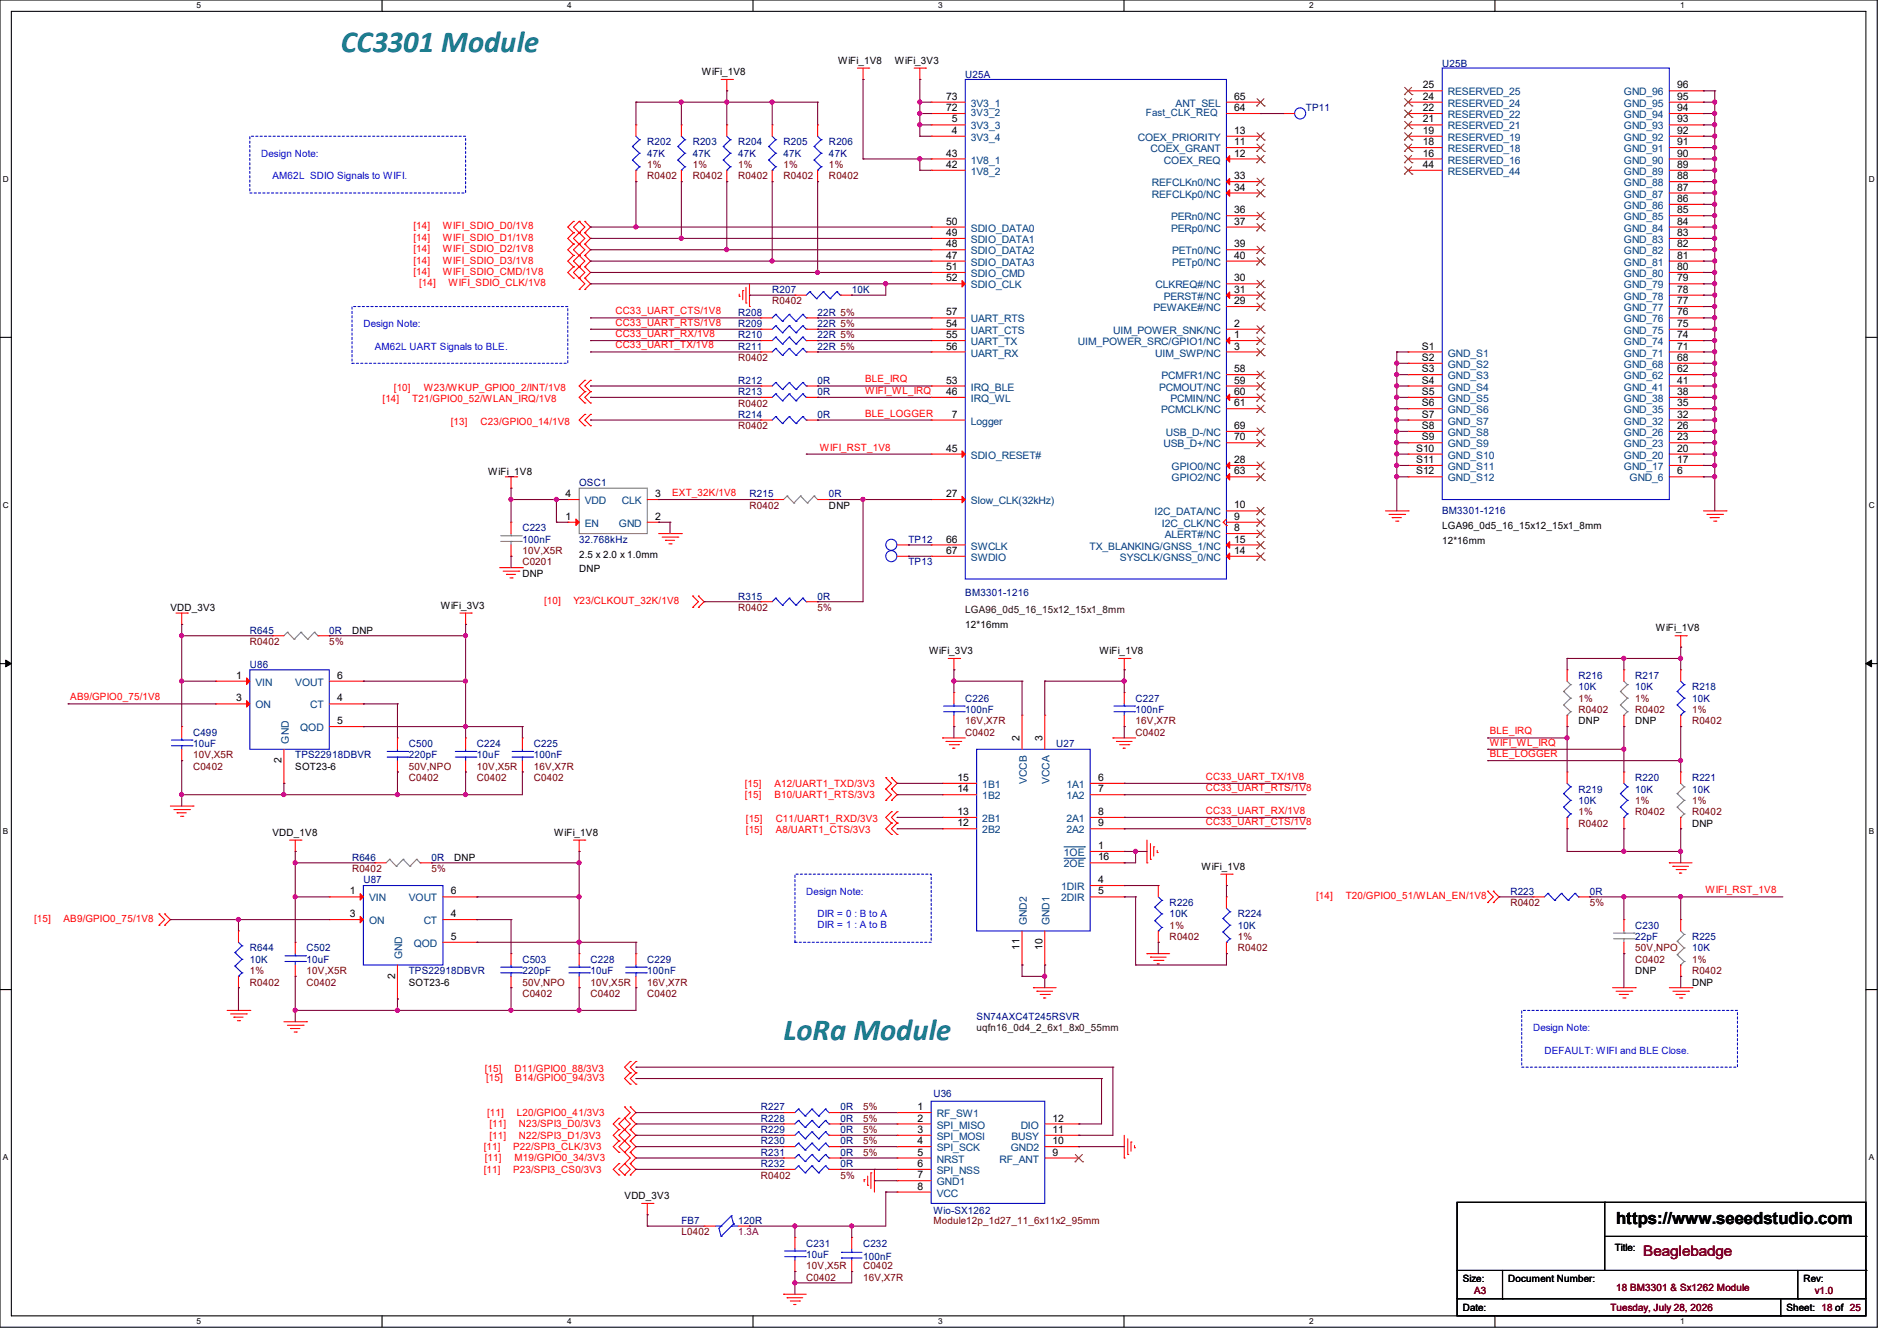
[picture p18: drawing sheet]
<svg xmlns="http://www.w3.org/2000/svg" width="297mm" height="210mm" viewBox="0 0 297 210" stroke-linecap="round" stroke-linejoin="round" font-family="sans-serif">
<defs><g id="words">
<g font-size="4.8" fill="#007f7f">
<text x="53.3" y="8.1">CC3301 Module</text>
<text x="122.7" y="162.8">LoRa Module</text>
</g>
<text font-size="2.6" x="253" y="191.8">https://www.seeedstudio.com</text>
<text font-size="2.3" fill="#7f0000" x="257.3" y="196.8">Beaglebadge</text>
<g font-size="1.6">
<text x="109.9" y="11.8">WiFi_1V8</text>
<text x="131.2" y="10">WiFi_1V8</text>
<text x="140.1" y="10">WiFi_3V3</text>
<text x="148.1" y="15.6">73</text>
<text x="148.1" y="17.4">72</text>
<text x="193.2" y="15.6">65</text>
<text x="193.2" y="17.4">64</text>
<text x="222.8" y="13.8">25</text>
<text x="222.8" y="15.6">24</text>
<text x="222.8" y="17.4">22</text>
<text x="262.6" y="13.8">96</text>
<text x="262.6" y="15.6">95</text>
<text x="262.6" y="17.4">94</text>
<text x="149" y="19.2">5</text>
<text x="149" y="21">4</text>
<text x="193.2" y="22.7">11</text>
<text x="193.2" y="21">13</text>
<text x="222.8" y="19.2">21</text>
<text x="222.8" y="21">19</text>
<text x="222.8" y="22.7">18</text>
<text x="262.6" y="19.2">93</text>
<text x="262.6" y="21">92</text>
<text x="262.6" y="22.7">91</text>
<text x="148.1" y="26.3">42</text>
<text x="148.1" y="24.5">43</text>
<text x="193.2" y="24.5">12</text>
<text x="193.2" y="28.1">33</text>
<text x="193.2" y="29.8">34</text>
<text x="222.8" y="24.5">16</text>
<text x="222.8" y="26.3">44</text>
<text x="262.6" y="24.5">90</text>
<text x="262.6" y="26.3">89</text>
<text x="262.6" y="28.1">88</text>
<text x="262.6" y="29.8">87</text>
<text x="148.1" y="35.2">50</text>
<text x="193.2" y="33.4">36</text>
<text x="193.2" y="35.2">37</text>
<text x="262.6" y="31.6">86</text>
<text x="262.6" y="33.4">85</text>
<text x="262.6" y="35.2">84</text>
<text x="148.1" y="40.5">47</text>
<text x="148.1" y="38.7">48</text>
<text x="148.1" y="37">49</text>
<text x="193.2" y="38.7">39</text>
<text x="193.2" y="40.5">40</text>
<text x="262.6" y="37">83</text>
<text x="262.6" y="38.7">82</text>
<text x="262.6" y="40.5">81</text>
<text x="148.1" y="44.1">52</text>
<text x="148.1" y="42.3">51</text>
<text x="193.2" y="44.1">30</text>
<text x="193.2" y="45.8">31</text>
<text x="193.2" y="47.6">29</text>
<text x="262.6" y="42.3">80</text>
<text x="262.6" y="44.1">79</text>
<text x="262.6" y="45.8">78</text>
<text x="262.6" y="47.6">77</text>
<text x="148.1" y="49.4">57</text>
<text x="148.1" y="51.2">54</text>
<text x="148.1" y="53">55</text>
<text x="193.2" y="51.2">2</text>
<text x="193.2" y="53">1</text>
<text x="262.6" y="49.4">76</text>
<text x="262.6" y="51.2">75</text>
<text x="262.6" y="53">74</text>
<text x="148.1" y="54.7">56</text>
<text x="193.2" y="58.3">58</text>
<text x="193.2" y="54.7">3</text>
<text x="222.6" y="58.3">S3</text>
<text x="222.6" y="56.5">S2</text>
<text x="222.6" y="54.7">S1</text>
<text x="262.6" y="54.7">71</text>
<text x="262.6" y="56.5">68</text>
<text x="262.6" y="58.3">62</text>
<text x="148.1" y="61.8">46</text>
<text x="148.1" y="60.1">53</text>
<text x="149" y="65.4">7</text>
<text x="193.2" y="63.6">61</text>
<text x="193.2" y="61.8">60</text>
<text x="193.2" y="60.1">59</text>
<text x="222.6" y="65.4">S7</text>
<text x="222.6" y="63.6">S6</text>
<text x="222.6" y="61.8">S5</text>
<text x="222.6" y="60.1">S4</text>
<text x="262.6" y="60.1">41</text>
<text x="262.6" y="61.8">38</text>
<text x="262.6" y="63.6">35</text>
<text x="262.6" y="65.4">32</text>
<text x="148.1" y="70.7">45</text>
<text x="193.2" y="69">70</text>
<text x="193.2" y="67.2">69</text>
<text x="221.7" y="70.7">S10</text>
<text x="222.6" y="69">S9</text>
<text x="222.6" y="67.2">S8</text>
<text x="262.6" y="67.2">26</text>
<text x="262.6" y="69">23</text>
<text x="262.6" y="70.7">20</text>
<text x="76.5" y="74.3">WiFi_1V8</text>
<text x="88.6" y="77.9">4</text>
<text x="102.6" y="77.9">3</text>
<text x="148.1" y="77.9">27</text>
<text x="193.2" y="72.5">28</text>
<text x="193.2" y="74.3">63</text>
<text x="221.7" y="74.3">S12</text>
<text x="221.7" y="72.5">S11</text>
<text x="262.6" y="72.5">17</text>
<text x="262.6" y="74.3">6</text>
<text x="88.6" y="81.4">1</text>
<text x="102.6" y="81.4">2</text>
<text x="129.8" y="79.7">DNP</text>
<text x="193.2" y="83.2">8</text>
<text x="193.2" y="81.4">9</text>
<text x="193.2" y="79.6">10</text>
<text x="225.8" y="82.9">LGA96_0d5_16_15x12_15x1_8mm</text>
<text x="90.7" y="87.3">2.5 x 2.0 x 1.0mm</text>
<text x="90.7" y="89.6">DNP</text>
<text x="148.1" y="86.7">67</text>
<text x="148.1" y="85">66</text>
<text x="193.2" y="86.7">14</text>
<text x="193.2" y="85">15</text>
<text x="225.8" y="85.2">12*16mm</text>
<text x="26.7" y="95.7">VDD_3V3</text>
<text x="69" y="95.3">WiFi_3V3</text>
<text x="81.8" y="90.3">DNP</text>
<text x="55.1" y="99.2">DNP</text>
<text x="151.1" y="98.3">12*16mm</text>
<text x="259.2" y="98.9">WiFi_1V8</text>
<text x="37" y="106.3">1</text>
<text x="52.8" y="106.3">6</text>
<text x="145.5" y="102.4">WiFi_3V3</text>
<text x="172.1" y="102.4">WiFi_1V8</text>
<text x="37" y="109.9">3</text>
<text x="52.8" y="109.9">4</text>
<text x="52.8" y="113.4">5</text>
<text x="247.1" y="113.5">DNP</text>
<text x="256" y="113.5">DNP</text>
<text x="44.1" y="119.5" transform="rotate(-90 44.1 119.5)">2</text>
<text x="159.6" y="116.1" transform="rotate(-90 159.6 116.1)">2</text>
<text x="163.2" y="116.1" transform="rotate(-90 163.2 116.1)">3</text>
<text x="46.2" y="120.6">SOT23-6</text>
<text x="149.9" y="122.3">15</text>
<text x="149.9" y="124.1">14</text>
<text x="171.9" y="122.3">6</text>
<text x="171.9" y="124.1">7</text>
<text x="42.7" y="130.9">VDD_1V8</text>
<text x="86.8" y="130.9">WiFi_1V8</text>
<text x="149.9" y="127.6">13</text>
<text x="149.9" y="129.4">12</text>
<text x="171.9" y="127.6">8</text>
<text x="171.9" y="129.4">9</text>
<text x="264.9" y="129.5">DNP</text>
<text x="71.1" y="134.8">DNP</text>
<text x="171.9" y="133">1</text>
<text x="171.9" y="134.7">16</text>
<text x="188.1" y="136.2">WiFi_1V8</text>
<text x="54.8" y="140.1">1</text>
<text x="54.8" y="143.6">3</text>
<text x="70.6" y="143.6">4</text>
<text x="70.6" y="140.1">6</text>
<text x="171.9" y="138.3">4</text>
<text x="171.9" y="140.1">5</text>
<text x="70.6" y="147.2">5</text>
<text x="159.6" y="148.8" transform="rotate(-90 159.6 148.8)">11</text>
<text x="163.2" y="148.8" transform="rotate(-90 163.2 148.8)">10</text>
<text x="61.9" y="153.2" transform="rotate(-90 61.9 153.2)">2</text>
<text x="64" y="154.3">SOT23-6</text>
<text x="256" y="152.6">DNP</text>
<text x="264.9" y="154.3">DNP</text>
<text x="143.7" y="173.9">1</text>
<text x="143.7" y="175.6">2</text>
<text x="143.7" y="177.4">3</text>
<text x="143.7" y="179.2">4</text>
<text x="164.8" y="175.6">12</text>
<text x="164.8" y="177.4">11</text>
<text x="164.8" y="179.2">10</text>
<text x="143.7" y="181">5</text>
<text x="143.7" y="182.8">6</text>
<text x="143.7" y="184.5">7</text>
<text x="164.8" y="181">9</text>
<text x="97.8" y="187.8">VDD_3V3</text>
<text x="143.7" y="186.3">8</text>
<text x="252.8" y="196">Title:</text>
<text x="229" y="200.7">Size:</text>
<text x="236.1" y="200.7">Document Number:</text>
<text x="282.4" y="200.7">Rev:</text>
<text x="229" y="205.4">Date:</text>
<text x="279.7" y="205.4">Sheet: 18 of 25</text>
</g>
<g font-size="1.6" fill="#00007f">
<text x="225.8" y="10.5">U25B</text>
<text x="151.1" y="12.3">U25A</text>
<text x="204.5" y="17.4">TP11</text>
<text x="101.3" y="22.8">R202</text>
<text x="108.5" y="22.8">R203</text>
<text x="115.6" y="22.8">R204</text>
<text x="122.7" y="22.8">R205</text>
<text x="129.8" y="22.8">R206</text>
<text x="101.3" y="24.6">47K</text>
<text x="108.5" y="24.6">47K</text>
<text x="115.6" y="24.6">47K</text>
<text x="122.7" y="24.6">47K</text>
<text x="129.8" y="24.6">47K</text>
<text x="120.9" y="45.9">R207</text>
<text x="133.3" y="45.9">10K</text>
<text x="115.6" y="53">R210</text>
<text x="115.6" y="51.2">R209</text>
<text x="115.6" y="49.4">R208</text>
<text x="128" y="53">22R 5%</text>
<text x="128" y="51.2">22R 5%</text>
<text x="128" y="49.4">22R 5%</text>
<text x="115.6" y="54.8">R211</text>
<text x="128" y="54.8">22R 5%</text>
<text x="115.6" y="65.4">R214</text>
<text x="115.6" y="60.1">R212</text>
<text x="115.6" y="61.9">R213</text>
<text x="128" y="65.4">0R</text>
<text x="128" y="60.1">0R</text>
<text x="128" y="61.9">0R</text>
<text x="90.7" y="76.1">OSC1</text>
<text x="117.3" y="77.9">R215</text>
<text x="129.8" y="77.9">0R</text>
<text x="81.8" y="83.2">C223</text>
<text x="225.8" y="80.6">BM3301-1216</text>
<text x="81.8" y="85">100nF</text>
<text x="90.7" y="85">32.768kHz</text>
<text x="142.2" y="85">TP12</text>
<text x="142.2" y="88.6">TP13</text>
<text x="115.6" y="93.9">R315</text>
<text x="128" y="93.9">0R</text>
<text x="151.1" y="93.3">BM3301-1216</text>
<text x="39.1" y="99.2">R645</text>
<text x="51.6" y="99.2">0R</text>
<text x="39.1" y="104.6">U86</text>
<text x="247.1" y="106.3">R216</text>
<text x="256" y="106.3">R217</text>
<text x="151.1" y="109.9">C226</text>
<text x="151.1" y="111.7">100nF</text>
<text x="177.8" y="109.9">C227</text>
<text x="177.8" y="111.7">100nF</text>
<text x="247.1" y="108.1">10K</text>
<text x="256" y="108.1">10K</text>
<text x="264.9" y="108.1">R218</text>
<text x="264.9" y="109.9">10K</text>
<text x="30.2" y="115.2">C499</text>
<text x="30.2" y="117">10uF</text>
<text x="46.2" y="118.8">TPS22918DBVR</text>
<text x="64" y="117">C500</text>
<text x="64" y="118.8">220pF</text>
<text x="74.7" y="117">C224</text>
<text x="74.7" y="118.8">10uF</text>
<text x="83.6" y="117">C225</text>
<text x="83.6" y="118.8">100nF</text>
<text x="165.4" y="117">U27</text>
<text x="247.1" y="124.1">R219</text>
<text x="247.1" y="125.9">10K</text>
<text x="256" y="122.3">R220</text>
<text x="256" y="124.1">10K</text>
<text x="264.9" y="122.3">R221</text>
<text x="264.9" y="124.1">10K</text>
<text x="55.1" y="134.8">R646</text>
<text x="67.6" y="134.8">0R</text>
<text x="56.9" y="138.3">U87</text>
<text x="183.1" y="141.9">R226</text>
<text x="183.1" y="143.7">10K</text>
<text x="193.8" y="143.7">R224</text>
<text x="236.5" y="140.1">R223</text>
<text x="248.9" y="140.1">0R</text>
<text x="39.1" y="149">R644</text>
<text x="48" y="149">C502</text>
<text x="193.8" y="145.5">10K</text>
<text x="256" y="145.5">C230</text>
<text x="256" y="147.2">22pF</text>
<text x="264.9" y="147.2">R225</text>
<text x="264.9" y="149">10K</text>
<text x="39.1" y="150.8">10K</text>
<text x="48" y="150.8">10uF</text>
<text x="64" y="152.6">TPS22918DBVR</text>
<text x="81.8" y="150.8">C503</text>
<text x="81.8" y="152.6">220pF</text>
<text x="92.5" y="150.8">C228</text>
<text x="92.5" y="152.6">10uF</text>
<text x="101.3" y="150.8">C229</text>
<text x="101.3" y="152.6">100nF</text>
<text x="152.9" y="159.7">SN74AXC4T245RSVR</text>
<text x="119.1" y="173.9">R227</text>
<text x="131.6" y="173.9">0R</text>
<text x="146.1" y="171.8">U36</text>
<text x="119.1" y="175.7">R228</text>
<text x="119.1" y="177.5">R229</text>
<text x="119.1" y="179.2">R230</text>
<text x="131.6" y="175.7">0R</text>
<text x="131.6" y="177.5">0R</text>
<text x="131.6" y="179.2">0R</text>
<text x="119.1" y="181">R231</text>
<text x="119.1" y="182.8">R232</text>
<text x="131.6" y="181">0R</text>
<text x="131.6" y="182.8">0R</text>
<text x="106.7" y="191.7">FB7</text>
<text x="115.6" y="191.7">120R</text>
<text x="146.1" y="190.1">Wio-SX1262</text>
<text x="126.2" y="195.2">C231</text>
<text x="126.2" y="197">10uF</text>
<text x="135.1" y="195.2">C232</text>
<text x="135.1" y="197.4">100nF</text>
</g>
<g font-size="1.6" fill="#003f7f">
<text x="152" y="16.7">3V3_1</text>
<text x="184.1" y="16.7">ANT_SEL</text>
<text x="226.7" y="14.9">RESERVED_25</text>
<text x="226.7" y="16.7">RESERVED_24</text>
<text x="254.3" y="14.9">GND_96</text>
<text x="254.3" y="16.7">GND_95</text>
<text x="152" y="20.3">3V3_3</text>
<text x="152" y="22.1">3V3_4</text>
<text x="152" y="18.2">3V3_2</text>
<text x="178.1" y="22.1">COEX_PRIORITY</text>
<text x="179.4" y="18.2">Fast_CLK_REQ</text>
<text x="180.1" y="23.8">COEX_GRANT</text>
<text x="226.7" y="18.5">RESERVED_22</text>
<text x="226.7" y="20.3">RESERVED_21</text>
<text x="226.7" y="22.1">RESERVED_19</text>
<text x="226.7" y="23.8">RESERVED_18</text>
<text x="254.3" y="18.5">GND_94</text>
<text x="254.3" y="20.3">GND_93</text>
<text x="254.3" y="22.1">GND_92</text>
<text x="254.3" y="23.8">GND_91</text>
<text x="152" y="27.4">1V8_2</text>
<text x="152" y="25.6">1V8_1</text>
<text x="180.3" y="29.2">REFCLKn0/NC</text>
<text x="182.2" y="25.6">COEX_REQ</text>
<text x="226.7" y="25.6">RESERVED_16</text>
<text x="226.7" y="27.4">RESERVED_44</text>
<text x="254.3" y="25.6">GND_90</text>
<text x="254.3" y="27.4">GND_89</text>
<text x="254.3" y="29.2">GND_88</text>
<text x="180.3" y="30.9">REFCLKp0/NC</text>
<text x="183.3" y="34.5">PERn0/NC</text>
<text x="254.3" y="30.9">GND_87</text>
<text x="254.3" y="32.7">GND_86</text>
<text x="254.3" y="34.5">GND_85</text>
<text x="152" y="41.6">SDIO_DATA3</text>
<text x="152" y="39.8">SDIO_DATA2</text>
<text x="152" y="38.1">SDIO_DATA1</text>
<text x="152" y="36.3">SDIO_DATA0</text>
<text x="183.3" y="36.3">PERp0/NC</text>
<text x="183.5" y="39.8">PETn0/NC</text>
<text x="183.5" y="41.6">PETp0/NC</text>
<text x="254.3" y="36.3">GND_84</text>
<text x="254.3" y="38.1">GND_83</text>
<text x="254.3" y="39.8">GND_82</text>
<text x="254.3" y="41.6">GND_81</text>
<text x="152" y="45.2">SDIO_CLK</text>
<text x="152" y="43.4">SDIO_CMD</text>
<text x="180.9" y="45.2">CLKREQ#/NC</text>
<text x="182.2" y="46.9">PERST#/NC</text>
<text x="254.3" y="43.4">GND_80</text>
<text x="254.3" y="45.2">GND_79</text>
<text x="254.3" y="46.9">GND_78</text>
<text x="152" y="50.5">UART_RTS</text>
<text x="152" y="52.3">UART_CTS</text>
<text x="174.3" y="52.3">UIM_POWER_SNK/NC</text>
<text x="180.6" y="48.7">PEWAKE#/NC</text>
<text x="254.3" y="48.7">GND_77</text>
<text x="254.3" y="50.5">GND_76</text>
<text x="254.3" y="52.3">GND_75</text>
<text x="152" y="54.1">UART_TX</text>
<text x="152" y="55.8">UART_RX</text>
<text x="168.8" y="54.1">UIM_POWER_SRC/GPIO1/NC</text>
<text x="180.8" y="55.8">UIM_SWP/NC</text>
<text x="181.9" y="59.4">PCMFR1/NC</text>
<text x="226.7" y="59.4">GND_S3</text>
<text x="226.7" y="57.6">GND_S2</text>
<text x="226.7" y="55.8">GND_S1</text>
<text x="254.3" y="54.1">GND_74</text>
<text x="254.3" y="55.8">GND_71</text>
<text x="254.3" y="57.6">GND_68</text>
<text x="254.3" y="59.4">GND_62</text>
<text x="152" y="63">IRQ_WL</text>
<text x="152" y="61.2">IRQ_BLE</text>
<text x="181.5" y="61.2">PCMOUT/NC</text>
<text x="181.8" y="64.7">PCMCLK/NC</text>
<text x="183.3" y="63">PCMIN/NC</text>
<text x="226.7" y="64.7">GND_S6</text>
<text x="226.7" y="63">GND_S5</text>
<text x="226.7" y="61.2">GND_S4</text>
<text x="254.3" y="61.2">GND_41</text>
<text x="254.3" y="63">GND_38</text>
<text x="254.3" y="64.7">GND_35</text>
<text x="152" y="71.8">SDIO_RESET#</text>
<text x="152" y="66.5">Logger</text>
<text x="182.2" y="70.1">USB_D+/NC</text>
<text x="182.5" y="68.3">USB_D-/NC</text>
<text x="226.7" y="71.8">GND_S10</text>
<text x="226.7" y="70.1">GND_S9</text>
<text x="226.7" y="68.3">GND_S8</text>
<text x="226.7" y="66.5">GND_S7</text>
<text x="254.3" y="66.5">GND_32</text>
<text x="254.3" y="68.3">GND_26</text>
<text x="254.3" y="70.1">GND_23</text>
<text x="254.3" y="71.8">GND_20</text>
<text x="183.4" y="73.6">GPIO0/NC</text>
<text x="183.4" y="75.4">GPIO2/NC</text>
<text x="226.7" y="75.4">GND_S12</text>
<text x="226.7" y="73.6">GND_S11</text>
<text x="254.3" y="73.6">GND_17</text>
<text x="255.1" y="75.4">GND_6</text>
<text x="91.6" y="79">VDD</text>
<text x="91.6" y="82.5">EN</text>
<text x="96.9" y="82.5">GND</text>
<text x="97.4" y="79">CLK</text>
<text x="152" y="79">Slow_CLK(32kHz)</text>
<text x="180.8" y="80.7">I2C_DATA/NC</text>
<text x="181.9" y="82.5">I2C_CLK/NC</text>
<text x="152" y="87.8">SWDIO</text>
<text x="152" y="86.1">SWCLK</text>
<text x="170.6" y="86.1">TX_BLANKING/GNSS_1/NC</text>
<text x="175.3" y="87.8">SYSCLK/GNSS_0/NC</text>
<text x="182.4" y="84.3">ALERT#/NC</text>
<text x="40" y="107.4">VIN</text>
<text x="46.2" y="107.4">VOUT</text>
<text x="40" y="111">ON</text>
<text x="48.6" y="111">CT</text>
<text x="45.2" y="116.5" transform="rotate(-90 45.2 116.5)">GND</text>
<text x="47" y="114.5">QOD</text>
<text x="153.8" y="123.4">1B1</text>
<text x="153.8" y="125.2">1B2</text>
<text x="160.8" y="122.8" transform="rotate(-90 160.8 122.8)">VCCB</text>
<text x="164.3" y="122.8" transform="rotate(-90 164.3 122.8)">VCCA</text>
<text x="167" y="123.4">1A1</text>
<text x="167" y="125.2">1A2</text>
<text x="153.8" y="128.7">2B1</text>
<text x="153.8" y="130.5">2B2</text>
<text x="167" y="128.7">2A1</text>
<text x="167" y="130.5">2A2</text>
<text x="166.6" y="134.1">1OE</text>
<text x="166.6" y="135.8">2OE</text>
<text x="57.8" y="141.2">VIN</text>
<text x="64" y="141.2">VOUT</text>
<text x="166.2" y="139.4">1DIR</text>
<text x="166.2" y="141.2">2DIR</text>
<text x="57.8" y="144.7">ON</text>
<text x="64.8" y="148.3">QOD</text>
<text x="66.3" y="144.7">CT</text>
<text x="160.8" y="144.9" transform="rotate(-90 160.8 144.9)">GND2</text>
<text x="164.3" y="144.9" transform="rotate(-90 164.3 144.9)">GND1</text>
<text x="63" y="150.2" transform="rotate(-90 63 150.2)">GND</text>
<text x="146.7" y="175">RF_SW1</text>
<text x="146.7" y="176.7">SPI_MISO</text>
<text x="146.7" y="178.5">SPI_MOSI</text>
<text x="158.4" y="178.5">BUSY</text>
<text x="159.8" y="176.7">DIO</text>
<text x="146.7" y="180.3">SPI_SCK</text>
<text x="146.7" y="182.1">NRST</text>
<text x="146.7" y="183.9">SPI_NSS</text>
<text x="146.7" y="185.6">GND1</text>
<text x="156.5" y="182.1">RF_ANT</text>
<text x="158.2" y="180.3">GND2</text>
<text x="146.7" y="187.4">VCC</text>
</g>
<g font-size="1.6" fill="#00f">
<text x="40.9" y="24.6">Design Note:</text>
<text x="42.7" y="28.1">AM62L SDIO Signals to WIFI.</text>
<text x="56.9" y="51.2">Design Note:</text>
<text x="58.7" y="54.8">AM62L UART Signals to BLE.</text>
<text x="126.2" y="140.1">Design Note:</text>
<text x="128" y="143.7">DIR = 0 : B to A</text>
<text x="128" y="145.3">DIR = 1 : A to B</text>
<text x="240" y="161.5">Design Note:</text>
<text x="241.8" y="165">DEFAULT: WIFI and BLE Close.</text>
</g>
<g font-size="1.6" fill="#7f0000">
<text x="101.3" y="26.3">1%</text>
<text x="101.3" y="28.1">R0402</text>
<text x="108.5" y="26.3">1%</text>
<text x="108.5" y="28.1">R0402</text>
<text x="115.6" y="26.3">1%</text>
<text x="115.6" y="28.1">R0402</text>
<text x="122.7" y="26.3">1%</text>
<text x="122.7" y="28.1">R0402</text>
<text x="129.8" y="26.3">1%</text>
<text x="129.8" y="28.1">R0402</text>
<text x="120.9" y="47.7">R0402</text>
<text x="115.6" y="56.6">R0402</text>
<text x="115.6" y="63.7">R0402</text>
<text x="115.6" y="67.2">R0402</text>
<text x="117.3" y="79.7">R0402</text>
<text x="81.8" y="88.6">C0201</text>
<text x="81.8" y="86.8">10V,X5R</text>
<text x="115.6" y="95.7">R0402</text>
<text x="128" y="95.7">5%</text>
<text x="39.1" y="101">R0402</text>
<text x="51.6" y="101">5%</text>
<text x="151.1" y="113.5">16V,X7R</text>
<text x="177.8" y="113.5">16V,X7R</text>
<text x="247.1" y="109.9">1%</text>
<text x="247.1" y="111.7">R0402</text>
<text x="256" y="109.9">1%</text>
<text x="256" y="111.7">R0402</text>
<text x="264.9" y="111.7">1%</text>
<text x="264.9" y="113.5">R0402</text>
<text x="30.2" y="118.8">10V,X5R</text>
<text x="151.1" y="115.2">C0402</text>
<text x="177.8" y="115.2">C0402</text>
<text x="30.2" y="120.6">C0402</text>
<text x="64" y="122.3">C0402</text>
<text x="64" y="120.6">50V,NPO</text>
<text x="74.7" y="122.3">C0402</text>
<text x="74.7" y="120.6">10V,X5R</text>
<text x="83.6" y="122.3">C0402</text>
<text x="83.6" y="120.6">16V,X7R</text>
<text x="256" y="125.9">1%</text>
<text x="264.9" y="125.9">1%</text>
<text x="247.1" y="127.7">1%</text>
<text x="247.1" y="129.5">R0402</text>
<text x="256" y="127.7">R0402</text>
<text x="264.9" y="127.7">R0402</text>
<text x="55.1" y="136.6">R0402</text>
<text x="67.6" y="136.6">5%</text>
<text x="236.5" y="141.9">R0402</text>
<text x="248.9" y="141.9">5%</text>
<text x="183.1" y="145.5">1%</text>
<text x="183.1" y="147.2">R0402</text>
<text x="193.8" y="147.2">1%</text>
<text x="193.8" y="149">R0402</text>
<text x="256" y="149">50V,NPO</text>
<text x="39.1" y="152.6">1%</text>
<text x="39.1" y="154.3">R0402</text>
<text x="48" y="154.3">C0402</text>
<text x="48" y="152.6">10V,X5R</text>
<text x="81.8" y="154.3">50V,NPO</text>
<text x="92.5" y="154.3">10V,X5R</text>
<text x="101.3" y="154.3">16V,X7R</text>
<text x="256" y="150.8">C0402</text>
<text x="264.9" y="150.8">1%</text>
<text x="264.9" y="152.6">R0402</text>
<text x="81.8" y="156.1">C0402</text>
<text x="92.5" y="156.1">C0402</text>
<text x="101.3" y="156.1">C0402</text>
<text x="135.1" y="173.9">5%</text>
<text x="135.1" y="175.7">5%</text>
<text x="135.1" y="177.5">5%</text>
<text x="135.1" y="179.2">5%</text>
<text x="119.1" y="184.6">R0402</text>
<text x="131.6" y="184.6">5%</text>
<text x="135.1" y="181">5%</text>
<text x="146.1" y="191.7">Module12p_1d27_11_6x11x2_95mm</text>
<text x="106.7" y="193.5">L0402</text>
<text x="126.2" y="200.6">C0402</text>
<text x="126.2" y="198.8">10V,X5R</text>
<text x="135.1" y="198.8">C0402</text>
<text x="135.1" y="200.6">16V,X7R</text>
<text x="230.8" y="202.7">A3</text>
<text x="253" y="202.2">18 BM3301 &amp; Sx1262 Module</text>
<text x="284.1" y="202.7">v1.0</text>
<text x="252.1" y="205.4">Tuesday, July 28, 2026</text>
</g>
<g font-size="1.6" fill="#f00">
<text x="64.7" y="35.9">[14]</text>
<text x="69.3" y="35.9">WIFI_SDIO_D0/1V8</text>
<text x="64.7" y="37.7">[14]</text>
<text x="64.7" y="39.5">[14]</text>
<text x="64.7" y="41.3">[14]</text>
<text x="69.3" y="37.7">WIFI_SDIO_D1/1V8</text>
<text x="69.3" y="39.5">WIFI_SDIO_D2/1V8</text>
<text x="69.3" y="41.3">WIFI_SDIO_D3/1V8</text>
<text x="64.7" y="43.1">[14]</text>
<text x="65.6" y="44.8">[14]</text>
<text x="69.3" y="43.1">WIFI_SDIO_CMD/1V8</text>
<text x="70.2" y="44.8">WIFI_SDIO_CLK/1V8</text>
<text x="96.3" y="49.2">CC33_UART_CTS/1V8</text>
<text x="96.3" y="51">CC33_UART_RTS/1V8</text>
<text x="96.3" y="52.8">CC33_UART_RX/1V8</text>
<text x="96.3" y="54.6">CC33_UART_TX/1V8</text>
<text x="135.5" y="59.9">BLE_IRQ</text>
<text x="59.9" y="62.9">[14]</text>
<text x="61.7" y="61.2">[10]</text>
<text x="64.6" y="62.9">T21/GPIO0_52/WLAN_IRQ/1V8</text>
<text x="66.3" y="61.2">W23/WKUP_GPIO0_2/INT/1V8</text>
<text x="135.5" y="61.7">WIFI_WL_IRQ</text>
<text x="135.5" y="65.2">BLE_LOGGER</text>
<text x="70.6" y="66.5">[13]</text>
<text x="75.2" y="66.5">C23/GPIO0_14/1V8</text>
<text x="128.4" y="70.6">WIFI_RST_1V8</text>
<text x="105.2" y="77.7">EXT_32K/1V8</text>
<text x="85.2" y="94.6">[10]</text>
<text x="89.8" y="94.6">Y23/CLKOUT_32K/1V8</text>
<text x="11" y="109.7">AB9/GPIO0_75/1V8</text>
<text x="233.3" y="115">BLE_IRQ</text>
<text x="233.3" y="116.8">WIFI_WL_IRQ</text>
<text x="233.3" y="118.6">BLE_LOGGER</text>
<text x="116.6" y="123.2">[15]</text>
<text x="116.6" y="125">[15]</text>
<text x="121.2" y="123.2">A12/UART1_TXD/3V3</text>
<text x="121.2" y="125">B10/UART1_RTS/3V3</text>
<text x="188.8" y="122.1">CC33_UART_TX/1V8</text>
<text x="188.8" y="123.9">CC33_UART_RTS/1V8</text>
<text x="116.8" y="128.7">[15]</text>
<text x="116.8" y="130.5">[15]</text>
<text x="121.5" y="128.7">C11/UART1_RXD/3V3</text>
<text x="121.5" y="130.5">A8/UART1_CTS/3V3</text>
<text x="188.8" y="127.5">CC33_UART_RX/1V8</text>
<text x="188.8" y="129.2">CC33_UART_CTS/1V8</text>
<text x="206.1" y="140.8">[14]</text>
<text x="210.7" y="140.8">T20/GPIO0_51/WLAN_EN/1V8</text>
<text x="267" y="139.9">WIFI_RST_1V8</text>
<text x="5.3" y="144.4">[15]</text>
<text x="9.9" y="144.4">AB9/GPIO0_75/1V8</text>
<text x="75.9" y="167.8">[15]</text>
<text x="80.6" y="167.8">D11/GPIO0_88/3V3</text>
<text x="76.1" y="169.3">[15]</text>
<text x="80.7" y="169.3">B14/GPIO0_94/3V3</text>
<text x="76.3" y="174.8">[11]</text>
<text x="76.6" y="178.3">[11]</text>
<text x="76.6" y="176.6">[11]</text>
<text x="80.9" y="174.8">L20/GPIO0_41/3V3</text>
<text x="81.2" y="178.3">N22/SPI3_D1/3V3</text>
<text x="81.2" y="176.6">N23/SPI3_D0/3V3</text>
<text x="75.7" y="180.1">[11]</text>
<text x="75.7" y="183.7">[11]</text>
<text x="75.9" y="181.9">[11]</text>
<text x="80.3" y="183.7">P23/SPI3_CS0/3V3</text>
<text x="80.3" y="180.1">P22/SPI3_CLK/3V3</text>
<text x="80.6" y="181.9">M19/GPIO0_34/3V3</text>
</g>
<g font-size="1.6" fill="#3f0000">
<text x="151.1" y="96">LGA96_0d5_16_15x12_15x1_8mm</text>
<text x="152.9" y="161.5">uqfn16_0d4_2_6x1_8x0_55mm</text>
</g>
<text font-size="1.6" fill="#7f003f" x="115.6" y="193.5">1.3A</text>
<g font-size="1.3">
<text x="30.8" y="1.3">5</text>
<text x="88.8" y="1.3">4</text>
<text x="146.9" y="1.3">3</text>
<text x="205" y="1.3">2</text>
<text x="263.1" y="1.3">1</text>
<text x=".5" y="28.4">D</text>
<text x="292.6" y="28.4">D</text>
<text x=".5" y="79.5">C</text>
<text x="292.6" y="79.5">C</text>
<text x=".5" y="130.6">B</text>
<text x="292.6" y="130.6">B</text>
<text x=".5" y="181.7">A</text>
<text x="292.6" y="181.7">A</text>
<text x="30.8" y="207.4">5</text>
<text x="88.8" y="207.4">4</text>
<text x="146.9" y="207.4">3</text>
<text x="205" y="207.4">2</text>
<text x="263.1" y="207.4">1</text>
</g>
</g></defs>
<path d="M0 0h293.9v207.9h-293.9zM1.8 1.8h290.3v204.3h-290.3z" fill="none" stroke="#000" stroke-width=".17"/>
<g fill="#fff">
<path d="M30.8 .2h.7v1.4h-.7z"/>
<path d="M30.8 206.2h.7v1.4h-.7z"/>
</g>
<path d="M59.8 0v1.8M59.8 206.1v1.8" fill="none" stroke="#000" stroke-width=".17"/>
<g fill="#fff">
<path d="M88.8 .2h.7v1.4h-.7z"/>
<path d="M88.8 206.2h.7v1.4h-.7z"/>
</g>
<path d="M117.9 0v1.8M117.9 206.1v1.8" fill="none" stroke="#000" stroke-width=".17"/>
<g fill="#fff">
<path d="M146.9 .2h.7v1.4h-.7z"/>
<path d="M146.9 206.2h.7v1.4h-.7z"/>
</g>
<path d="M176 0v1.8M176 206.1v1.8" fill="none" stroke="#000" stroke-width=".17"/>
<g fill="#fff">
<path d="M205 .2h.7v1.4h-.7z"/>
<path d="M205 206.2h.7v1.4h-.7z"/>
</g>
<path d="M234.1 0v1.8M234.1 206.1v1.8" fill="none" stroke="#000" stroke-width=".17"/>
<g fill="#fff">
<path d="M263.1 .2h.6v1.4h-.6z"/>
<path d="M263.1 206.2h.6v1.4h-.6z"/>
<path d="M.5 27.3h.9v1.4h-.9z"/>
<path d="M292.6 27.3h.9v1.4h-.9z"/>
<path d="M.5 78.4h.9v1.4h-.9z"/>
<path d="M292.6 78.4h.9v1.4h-.9z"/>
</g>
<path d="M0 52.8h1.8M292.1 52.8h1.8" fill="none" stroke="#000" stroke-width=".17"/>
<g fill="#fff">
<path d="M.5 129.5h.8v1.4h-.8z"/>
<path d="M292.6 129.5h.8v1.4h-.8z"/>
</g>
<path d="M0 103.9h1.8M292.1 103.9h1.8" fill="none" stroke="#000" stroke-width=".17"/>
<path d="M.9 103.4l.9 .5-.9 .5zM292.1 103.9l.9-.5v1z" fill="#000" stroke="#000" stroke-width=".16"/>
<g fill="#fff">
<path d="M.5 180.5h.8v1.4h-.8z"/>
<path d="M292.6 180.5h.8v1.4h-.8z"/>
</g>
<g fill="none" stroke="#000" stroke-width=".17">
<path d="M0 155h1.8M292.1 155h1.8M228.1 188.3h64v17.8h-64zM228.1 199h64M235.2 199v4.4M251.2 188.3h.1M251.2 188.3v10.7M251.2 193.6h40.9M281.5 199v4.4M292.1 199h.1M292.1 193.6h.1M228.1 203.4h.1"/>
<path d="M228.1 203.4h64M235.2 203.4h.1M278.8 206.1h.1M278.8 203.4v2.7M281.5 203.4h.1"/>
</g>
<path d="M39.1 21.3h33.8v8.9h-33.8zM55.1 48h33.8v8.9h-33.8zM124.5 136.9h21.3v10.7h-21.3zM238.3 158.2h33.7v8.9h-33.7z" fill="none" stroke="#00f" stroke-width=".17" stroke-dasharray=".3 .3"/>
<g fill="none" stroke="#f00" stroke-width=".17">
<path d="M99.6 19.6h.1M99.6 19.6v1.7M106.7 19.6h.1M106.7 19.6v1.7M112.9 12.4h1.8M113.8 14.2h.1M113.8 19.6h.1M113.8 12.4v1.8M113.8 19.6v1.7M114.7 12.4h.1M120.9 19.6h.1M120.9 19.6v1.7"/>
<path d="M128 19.6h.1M128 19.6v1.7M134.2 10.7h1.8M135.1 12.4h.1M135.1 10.7v1.7M136 10.7h.1M143.1 10.7h1.8M144 12.4h.1M144 10.7v1.7M144.9 10.7h.1M145.8 16h.1M145.8 19.6h.1"/>
<path d="M145.8 17.8h.1M145.8 16h5.3M145.8 17.8h5.3M145.8 19.6h5.3M192 16h5.4M192 17.8h5.4M197.4 16h.1M197.4 17.8h.1M200.9 17.8h.1M200.9 17.8h1.8M220.5 14.2h.1M220.5 16h.1"/>
<path d="M220.5 17.8h.1M220.5 19.6h.1M220.5 14.2h5.3M220.5 16h5.3M220.5 17.8h5.3M220.5 19.6h5.3M261.4 14.2h5.3M261.4 16h5.3M261.4 17.8h5.3M261.4 19.6h5.3M266.7 14.2h.1M266.7 16h.1"/>
<path d="M266.7 17.8h.1M266.7 19.6h.1M89.8 36.4h.1M89.8 34.7h.1M89.8 38.2h.1M89.8 34.7l-.9 .9 .9 .8M89.8 38.2l-.9 .9 .9 .9M89.8 36.4l-.9 .9 .9 .9M90.7 34.7h.1M90.7 36.4h.1M90.7 38.2h.1M90.7 34.7l-.9 .9 1.8 1.7-1.8 1.8 1.8 1.8-1.8 1.8 1.8 1.7-.9 .9"/>
<path d="M90.7 34.7l.9 .9-1.8 1.7 1.8 1.8-1.8 1.8 1.8 1.8-.9 .9M91.6 36.4h.1M91.6 34.7h.1M91.6 38.2h.1M91.6 38.2l.9 .9-.9 .9M91.6 34.7l.9 .9-.9 .8M91.6 36.4l.9 .9-.9 .9M99.6 28.4h.1M99.6 26.7v1.7M106.7 28.4h.1M106.7 26.7v1.7M113.8 28.4h.1"/>
<path d="M113.8 26.7v1.7M120.9 28.4h.1M120.9 26.7v1.7M128 28.4h.1M128 26.7v1.7M145.8 39.1h.1M145.8 37.3h.1M145.8 35.6h.1M145.8 21.3h.1M145.8 26.7h.1M145.8 24.9h.1M145.8 21.3h5.3"/>
<path d="M145.8 24.9h5.3M145.8 26.7h5.3M145.8 35.6h5.3M145.8 37.3h5.3M145.8 39.1h5.3M192 21.3h5.4M192 23.1h5.4M192 24.9h5.4M192 28.4h5.4M192 30.2h5.4M192 33.8h5.4M192 35.6h5.4"/>
<path d="M192 39.1h5.4M197.4 24.9h.1M197.4 23.1h.1M197.4 21.3h.1M197.4 33.8h.1M197.4 35.6h.1M197.4 39.1h.1M197.4 28.4h.1M197.4 30.2h.1M220.5 21.3h.1M220.5 23.1h.1M220.5 24.9h.1"/>
<path d="M220.5 26.7h.1M220.5 21.3h5.3M220.5 23.1h5.3M220.5 24.9h5.3M220.5 26.7h5.3M261.4 21.3h5.3M261.4 23.1h5.3M261.4 24.9h5.3M261.4 26.7h5.3M261.4 28.4h5.3M261.4 30.2h5.3M261.4 32h5.3"/>
<path d="M261.4 33.8h5.3M261.4 35.6h5.3M261.4 37.3h5.3M261.4 39.1h5.3M266.7 21.3h.1M266.7 23.1h.1M266.7 24.9h.1M266.7 26.7h.1M266.7 28.4h.1M266.7 30.2h.1M266.7 32h.1M266.7 33.8h.1"/>
<path d="M266.7 35.6h.1M266.7 37.3h.1M266.7 39.1h.1M89.8 40h.1M89.8 41.8h.1M89.8 43.6h.1M89.8 40l-.9 .9 .9 .9M89.8 41.8l-.9 .9 .9 .9M90.7 43.6h.1M90.7 45.3h.1M90.7 40h.1M90.7 41.8h.1"/>
<path d="M91.6 45.3h.1M91.6 43.6h.1M91.6 40h.1M91.6 41.8h.1M91.6 59.6h.1M91.6 43.6l.9 .8-.9 .9M91.6 40l.9 .9-.9 .9M91.6 41.8l.9 .9-.9 .9M91.6 59.6l-.9 .9 .9 .8M92.5 59.6h.1M92.5 59.6l-.9 .9 .9 .8M115.7 46.4h.1"/>
<path d="M115.7 46.1v.3M116.3 45.5h.1M116.3 45.5v1.4M116.8 47.5h.1M116.8 45v2.5M117.3 48h.1M117.3 44.4v3.6M119.1 55.1h.1M119.1 53.3h.1M119.1 51.6h.1M119.1 49.8h.1M119.1 49.8h1.8"/>
<path d="M119.1 51.6h1.8M119.1 53.3h1.8M119.1 55.1h1.8M124.5 46.2h.1M124.5 46.2h1.7M126.2 49.8h1.8M126.2 51.6h1.8M126.2 53.3h1.8M126.2 55.1h1.8M128 55.1h.1M128 53.3h.1M128 51.6h.1"/>
<path d="M128 49.8h.1M131.6 46.2h1.8M133.4 46.2h.1M145.8 44.4h.1M145.8 42.7h.1M145.8 40.9h.1M145.8 49.8h.1M145.8 51.6h.1M145.8 53.3h.1M145.8 55.1h.1M145.8 40.9h5.3M145.8 42.7h5.3"/>
<path d="M145.8 44.4h5.3M145.8 49.8h5.3M145.8 51.6h5.3M145.8 53.3h5.3M145.8 55.1h5.3M192 40.9h5.4M192 44.4h5.4M192 46.2h5.4M192 48h5.4M192 51.6h5.4M192 53.3h5.4M192 55.1h5.4"/>
<path d="M192 58.7h5.4M197.4 58.7h.1M197.4 44.4h.1M197.4 46.2h.1M197.4 40.9h.1M197.4 48h.1M197.4 51.6h.1M197.4 53.3h.1M197.4 55.1h.1M220.5 58.7h.1M220.5 56.9h.1M220.5 55.1h.1"/>
<path d="M220.5 55.1h5.3M220.5 56.9h5.3M220.5 58.7h5.3M261.4 40.9h5.3M261.4 42.7h5.3M261.4 44.4h5.3M261.4 46.2h5.3M261.4 48h5.3M261.4 49.8h5.3M261.4 51.6h5.3M261.4 53.3h5.3M261.4 55.1h5.3"/>
<path d="M261.4 56.9h5.3M261.4 58.7h5.3M266.7 40.9h.1M266.7 42.7h.1M266.7 44.4h.1M266.7 46.2h.1M266.7 48h.1M266.7 49.8h.1M266.7 51.6h.1M266.7 53.3h.1M266.7 55.1h.1M266.7 56.9h.1"/>
<path d="M266.7 58.7h.1M79.1 74.7h1.8M80 76.5h.1M80 74.7v1.8M80.9 74.7h.1M88.9 78.2h.1M88.9 78.2h1.8M91.6 61.3h.1M91.6 63.1h.1M91.6 64.9h.1M91.6 66.7h.1M91.6 61.3l-.9 .9 .9 .9"/>
<path d="M91.6 64.9l-.9 .9 .9 .9M92.5 61.3h.1M92.5 63.1h.1M92.5 64.9h.1M92.5 66.7h.1M92.5 61.3l-.9 .9 .9 .9M92.5 64.9l-.9 .9 .9 .9M101.3 78.2h1.8M103.1 78.2h.1M119.1 65.8h.1M119.1 60.5h.1M119.1 62.2h.1"/>
<path d="M119.1 60.5h1.8M119.1 62.2h1.8M119.1 65.8h1.8M120.9 78.2h.1M120.9 78.2h1.8M126.2 60.5h1.8M126.2 62.2h1.8M126.2 65.8h1.8M128 65.8h.1M128 60.5h.1M128 62.2h.1M128 78.2h1.8"/>
<path d="M129.8 78.2h.1M145.8 71.1h.1M145.8 62.2h.1M145.8 60.5h.1M145.8 78.2h.1M145.8 65.8h.1M145.8 78.2h5.3M145.8 60.5h5.3M145.8 62.2h5.3M145.8 65.8h5.3M145.8 71.1h5.3M192 74.7h5.4"/>
<path d="M192 60.5h5.4M192 62.2h5.4M192 64h5.4M192 67.6h5.4M192 69.3h5.4M192 72.9h5.4M197.4 64h.1M197.4 62.2h.1M197.4 60.5h.1M197.4 69.3h.1M197.4 67.6h.1M197.4 72.9h.1"/>
<path d="M197.4 74.7h.1M220.5 74.7h.1M220.5 72.9h.1M220.5 71.1h.1M220.5 69.3h.1M220.5 67.6h.1M220.5 65.8h.1M220.5 64h.1M220.5 62.2h.1M220.5 60.5h.1M220.5 74.7h5.3M220.5 60.5h5.3"/>
<path d="M220.5 62.2h5.3M220.5 64h5.3M220.5 65.8h5.3M220.5 67.6h5.3M220.5 69.3h5.3M220.5 71.1h5.3M220.5 72.9h5.3M261.4 74.7h5.3M261.4 60.5h5.3M261.4 62.2h5.3M261.4 64h5.3M261.4 65.8h5.3"/>
<path d="M261.4 67.6h5.3M261.4 69.3h5.3M261.4 71.1h5.3M261.4 72.9h5.3M266.7 60.5h.1M266.7 62.2h.1M266.7 64h.1M266.7 65.8h.1M266.7 67.6h.1M266.7 69.3h.1M266.7 71.1h.1M266.7 72.9h.1"/>
<path d="M266.7 74.7h.1M27.6 96h1.7M28.4 97.8h.1M28.4 96v1.8M29.3 96h.1M42.7 99.6h.1M42.7 99.6h1.8M49.8 99.6h1.8M51.6 99.6h.1M72 96h1.8M72.9 97.8h.1M72.9 96v1.8"/>
<path d="M73.8 96h.1M78.2 88.9h3.6M78.8 89.5h2.4M79.3 90h.1M79.3 90h1.4M79.8 90.5h.4M80 81.8h.1M80 87.1h.1M80 81.8v1.8M80 85.3v1.8M80.2 90.5h.1M81.2 89.5h.1"/>
<path d="M81.8 88.9h.1M88.9 81.8h.1M88.9 81.8h1.8M101.3 81.8h1.8M103.1 81.8h.1M103.1 83.6h3.6M103.7 84.1h2.4M104.2 84.6h.1M104.2 84.6h1.4M104.7 85.2h.4M105.1 85.2h.1M106.1 84.1h.1"/>
<path d="M106.7 83.6h.1M108.5 93.3h.1M108.5 95.1h.1M108.5 93.3l.8 .9-.8 .9M109.3 95.1h.1M109.3 93.3h.1M109.3 93.3l.9 .9-.9 .9M119.1 94.2h.1M119.1 94.2h1.8M126.2 94.2h1.8M128 94.2h.1M140.5 85.3h1.7"/>
<path d="M140.5 87.1h1.7M142.2 85.3h.1M142.2 87.1h.1M145.8 87.1h.1M145.8 85.3h.1M145.8 85.3h5.3M145.8 87.1h5.3M191.5 81.8h.1M191.5 81.8l.5 .5M192 82.3h.1M192 83.6h5.4M192 80h5.4"/>
<path d="M192 85.3h5.4M192 81.8h5.4M192 87.1h5.4M192 81.3l-.5 .5M197.4 83.6h.1M197.4 81.8h.1M197.4 80h.1M197.4 87.1h.1M197.4 85.3h.1M216.9 80h3.6M217.5 80.6h2.4M218 81.1h.1"/>
<path d="M218 81.1h1.4M218.5 81.6h.4M218.9 81.6h.1M219.9 80.6h.1M220.5 80h.1M262.3 99.6h1.7M263.1 99.6v1.7M264 99.6h.1M266.7 80h3.6M267.3 80.6h2.4M267.8 81.1h.1M267.8 81.1h1.4"/>
<path d="M268.3 81.6h.3M268.6 81.6h.1M269.7 80.6h.1M270.3 80h.1M28.4 113.8h.1M28.4 119.1h.1M28.4 113.8v1.8M28.4 117.3v1.8M33.8 106.7h.1M33.8 110.2h.1M33.8 106.7h5.3M33.8 110.2h5.3"/>
<path d="M44.5 117.3v5.4M51.6 106.7h5.3M51.6 110.2h5.3M51.6 113.8h5.3M56.9 110.2h.1M56.9 113.8h.1M56.9 106.7h.1M62.2 115.6h.1M62.2 115.6v1.7M62.2 119.1v1.8M72.9 115.6h.1M72.9 115.6v1.7"/>
<path d="M72.9 119.1v1.8M81.8 115.6h.1M81.8 115.6v1.7M81.8 119.1v1.8M147.6 115.6h.1M147.6 115.6h3.5M148.1 116.1h.1M148.1 116.1h2.5M148.5 103.1h1.7M148.6 116.6h1.5M149.2 117.2h.1M149.2 117.2h.3"/>
<path d="M149.4 104.9h.1M149.4 108.5h.1M149.4 113.8h.1M149.4 103.1v1.8M149.4 108.5v1.7M149.4 112v1.8M150.1 116.6h.1M150.2 103.1h.1M160 112h.1M160 112v5.3M163.6 112h.1M163.6 112v5.3"/>
<path d="M174.2 115.6h.1M174.2 115.6h3.6M174.8 116.1h.1M174.8 116.1h2.4M175.1 103.1h1.8M175.3 116.6h1.4M175.9 117.2h.1M175.9 117.2h.3M176 104.9h.1M176 108.5h.1M176 113.8h.1M176 103.1v1.8"/>
<path d="M176 108.5v1.7M176 112v1.8M176.7 116.6h.1M176.9 103.1h.1M245.4 104.9h.1M245.4 113.8h.1M245.4 104.9v1.8M245.4 112v1.8M254.3 104.9h.1M254.3 113.8h.1M254.3 104.9v1.8M254.3 112v1.8"/>
<path d="M263.1 101.3h.1M263.1 104.9h.1M263.1 113.8h.1M263.1 104.9v1.8M263.1 112v1.8M26.7 126.2h3.5M27.2 126.8h2.5M27.7 127.3h.1M27.7 127.3h1.5M28.3 127.8h.3M28.6 127.8h.1M29.7 126.8h.1"/>
<path d="M30.2 126.2h.1M44.5 122.7h.1M45.3 131.6h1.8M46.2 133.4h.1M46.2 131.6v1.8M47.1 131.6h.1M58.7 135.1h.1M58.7 135.1h1.8M62.2 120.9h.1M65.8 135.1h1.8M67.6 135.1h.1M72.9 120.9h.1"/>
<path d="M81.8 120.9h.1M89.8 131.6h1.8M90.7 133.4h.1M90.7 131.6v1.8M91.6 131.6h.1M138.7 123.6h.1M138.7 121.8h.1M138.7 125.3h.1M138.7 121.8l.9 .9-.9 .9M138.7 123.6l.9 .9-.9 .8M139.6 121.8h.1M139.6 123.6h.1"/>
<path d="M139.6 125.3h.1M139.6 127.1h.1M139.6 128.9h.1M139.6 130.7h.1M139.6 127.1l-.9 .9 .9 .9M139.6 121.8l.9 .9-.9 .9M139.6 123.6l.9 .9-.9 .8M139.6 128.9l-.9 .9 .9 .9M140.5 127.1h.1M140.5 128.9h.1M140.5 130.7h.1M140.5 127.1l-.9 .9 .9 .9"/>
<path d="M140.5 128.9l-.9 .9 .9 .9M147.6 122.7h.1M147.6 124.5h.1M147.6 128h.1M147.6 129.8h.1M147.6 122.7h5.3M147.6 124.5h5.3M147.6 128h5.3M147.6 129.8h5.3M170.7 135.1h5.3M170.7 138.7h5.3M170.7 122.7h5.3"/>
<path d="M170.7 124.5h5.3M170.7 128h5.3M170.7 129.8h5.3M170.7 133.4h5.3M176 138.7h.1M176 122.7h.1M176 124.5h.1M176 128h.1M176 129.8h.1M176 133.4h.1M176 135.1h.1M179.6 135.1h.1"/>
<path d="M179.6 131.6v3.5M180.1 134.6h.1M180.1 132.1v2.5M180.6 132.6h.1M180.6 132.6v1.5M181.2 133.5h.1M181.2 133.2v.3M181.4 138.7h.1M181.4 138.7v1.8M191.1 136.9h1.8M192 138.7h.1M192 136.9v1.8"/>
<path d="M192.9 136.9h.1M232.9 139.6h.1M232.9 139.6l.9 .9-.9 .9M233.8 139.6h.1M233.8 139.6l.9 .9-.9 .9M245.4 120.9h.1M245.4 129.8h.1M245.4 120.9v1.8M245.4 128v1.8M254.3 120.9h.1M254.3 129.8h.1M254.3 120.9v1.8"/>
<path d="M254.3 128v1.8M261.4 135.1h.1M261.4 135.1h3.5M261.9 135.7h.1M261.9 135.7h2.5M262.4 136.2h1.5M263 136.7h.1M263 136.7h.3M263.1 120.9h.1M263.1 129.8h.1M263.1 120.9v1.8M263.1 128v1.8"/>
<path d="M263.9 136.2h.1M24.9 143.1h.1M24.9 144.9h.1M24.9 143.1l.9 .9-.9 .9M25.8 144.9h.1M25.8 143.1h.1M25.8 143.1l.9 .9-.9 .9M35.6 158.2h3.5M36.1 158.8h2.5M36.6 159.3h.1M36.6 159.3h1.5M37.2 159.9h.3"/>
<path d="M37.3 145.8h.1M37.3 154.7h.1M37.3 145.8v1.8M37.3 152.9v1.8M37.5 159.9h.1M38.6 158.8h.1M39.1 158.2h.1M46.2 147.6h.1M46.2 152.9h.1M46.2 147.6v1.8M46.2 151.1v1.8M51.6 140.5h.1"/>
<path d="M51.6 144h.1M51.6 140.5h5.3M51.6 144h5.3M62.2 156.5h.1M62.2 151.1v5.4M69.3 140.5h5.4M69.3 144h5.4M69.3 147.6h5.4M74.7 144h.1M74.7 147.6h.1M74.7 140.5h.1M80 149.4h.1"/>
<path d="M80 154.7h.1M80 149.4v1.7M80 152.9v1.8M90.7 149.4h.1M90.7 154.7h.1M90.7 149.4v1.7M90.7 152.9v1.8M99.6 149.4h.1M99.6 154.7h.1M99.6 149.4v1.7M99.6 152.9v1.8M160 151.1h.1"/>
<path d="M160 145.8v5.3M161.8 154.7h.1M161.8 154.7h3.6M162.3 155.2h.1M162.3 155.2h2.5M162.9 155.7h1.4M163.4 156.3h.1M163.4 156.3h.3M163.6 151.1h.1M163.6 145.8v5.3M164.3 155.7h.1M170.7 140.5h5.3"/>
<path d="M176 140.5h.1M179.6 149.4h.1M179.6 149.4h3.5M180.1 149.9h.1M180.1 149.9h2.5M180.6 150.4h1.5M181.2 151h.1M181.2 151h.3M181.4 147.6h.1M181.4 145.8v1.8M182.1 150.4h.1M192 140.5h.1"/>
<path d="M192 149.4h.1M192 140.5v1.7M192 147.6v1.8M232.9 141.4h.1M233.8 141.4h.1M240 140.5h.1M240 140.5h1.8M247.1 140.5h1.8M248.9 140.5h.1M252.5 154.7h3.5M253 155.2h2.5M253.5 155.7h.1"/>
<path d="M253.5 155.7h1.5M254.1 156.3h.3M254.3 144h.1M254.3 149.4h.1M254.3 144v1.8M254.3 147.6v1.8M254.4 156.3h.1M255.5 155.2h.1M256 154.7h.1M261.4 154.7h3.5M261.9 155.2h2.5M262.4 155.7h.1"/>
<path d="M262.4 155.7h1.5M263 156.3h.3M263.1 144h.1M263.1 152.9h.1M263.1 144v1.8M263.1 151.1v1.8M263.3 156.3h.1M264.4 155.2h.1M264.9 154.7h.1M44.5 160h3.5M45 160.6h2.5M45.5 161.1h.1"/>
<path d="M45.5 161.1h1.4M46.1 161.6h.3M46.4 161.6h.1M47.5 160.6h.1M48 160h.1M96.9 178.7h.1M96.9 176.9h.1M96.9 175.1h.1M96.9 178.7l-.9 .9 .9 .9M96.9 175.1l-.9 .9 .9 .9M96.9 176.9l-.9 .9 .9 .9M97.8 178.7h.1"/>
<path d="M97.8 176.9h.1M97.8 175.1h.1M97.8 173.4h.1M97.8 173.4l.9 .8-1.8 1.8 1.8 1.8-1.8 1.8 1.8 1.8-1.8 1.7 .9 .9M97.8 175.1l.9 .9-1.8 1.8 1.8 1.8-.9 .9M98.7 169.8h.1M98.7 168h.1M98.7 178.7h.1M98.7 176.9h.1M98.7 175.1h.1M98.7 173.4h.1M98.7 166.2h.1"/>
<path d="M98.7 168l-.9 .9 .9 .9M98.7 175.1l.9 .9-.9 .9M98.7 178.7l.9 .9-.9 .9M98.7 173.4l.9 .8-.9 .9M98.7 176.9l.9 .9-.9 .9M98.7 166.2l-.9 .9 .9 .9M99.6 169.8h.1M99.6 168h.1M99.6 166.2h.1M99.6 168l-.9 .9 .9 .9M99.6 166.2l-.9 .9 .9 .9M122.7 174.2h.1"/>
<path d="M122.7 176h.1M122.7 177.8h.1M122.7 179.6h.1M122.7 174.2h1.8M122.7 176h1.8M122.7 177.8h1.8M122.7 179.6h1.8M129.8 174.2h1.8M129.8 176h1.8M129.8 177.8h1.8M129.8 179.6h1.8M131.6 174.2h.1"/>
<path d="M131.6 176h.1M131.6 177.8h.1M131.6 179.6h.1M140.5 174.2h.1M140.5 176h.1M140.5 177.8h.1M140.5 179.6h.1M140.5 174.2h5.3M140.5 176h5.3M140.5 177.8h5.3M140.5 179.6h5.3M163.6 176h5.3"/>
<path d="M163.6 177.8h5.3M163.6 179.6h5.3M168.9 176h.1M168.9 177.8h.1M168.9 179.6h.1M176 177.8v3.6M176.6 178.4v2.4M177.1 178.9h.1M177.1 178.9v1.4M177.6 179.7h.1M177.6 179.4v.3M96.9 182.2h.1"/>
<path d="M96.9 184h.1M96.9 180.5h.1M96.9 182.2l-.9 .9 .9 .9M97.8 184h.1M97.8 182.2h.1M97.8 180.5h.1M97.8 182.2l.9 .9-.9 .9M98.7 182.2h.1M98.7 184h.1M98.7 180.5h.1M98.7 182.2l.9 .9-.9 .9M98.7 180.5l.9 .9-.9 .8"/>
<path d="M100.5 188.5h1.7M101.3 190.2h.1M101.3 188.5v1.7M102.2 188.5h.1M110.2 192h.1M110.2 192h1.8M115.6 192h1.7M117.3 192h.1M122.7 181.4h.1M122.7 183.1h.1M122.7 181.4h1.8M122.7 183.1h1.8"/>
<path d="M124.5 193.8h.1M124.5 199.1h.1M124.5 193.8v1.8M124.5 197.4v1.7M129.8 181.4h1.8M129.8 183.1h1.8M131.6 181.4h.1M131.6 183.1h.1M133.4 199.1h.1M133.4 193.8h.1M133.4 193.8v1.8M133.4 197.4v1.7"/>
<path d="M135.3 184.7h.1M135.3 184.7v.4M135.8 185.6h.1M135.8 184.2v1.4M136.4 183.7h.1M136.4 183.7v2.4M136.9 183.1h.1M136.9 183.1v3.6M140.5 181.4h.1M140.5 183.1h.1M140.5 184.9h.1M140.5 186.7h.1"/>
<path d="M140.5 181.4h5.3M140.5 183.1h5.3M140.5 184.9h5.3M140.5 186.7h5.3M163.6 181.4h5.3M168.9 181.4h.1M176 181.4h.1M176.6 180.8h.1M122.7 202.7h.1M122.7 202.7h3.5M123.2 203.2h.1M123.2 203.2h2.5"/>
<path d="M123.7 203.8h1.5M124.3 204.3h.1M124.3 204.3h.3M125.2 203.8h.1"/>
</g>
<g fill="none" stroke="#00f" stroke-width=".17">
<path d="M151.1 12.4h40.9v78.3h-40.9zM225.8 10.7h35.6v67.5h-35.6zM99 22.9h.1M99 25.1h.1M99 22.9l1.1 1.1M99 25.1l1.1 1M99.6 26.7h.1M99.6 21.3l.5 .6M100.1 21.9h.1M100.1 24h.1M100.1 26.1h.1M100.1 21.9l-1.1 1"/>
<path d="M100.1 24l-1.1 1.1M100.1 26.1l-.5 .6M106.1 22.9h.1M106.1 25.1h.1M106.1 22.9l1.1 1.1M106.1 25.1l1.1 1M106.7 26.7h.1M106.7 21.3l.5 .6M107.2 21.9h.1M107.2 24h.1M107.2 26.1h.1M107.2 21.9l-1.1 1"/>
<path d="M107.2 24l-1.1 1.1M107.2 26.1l-.5 .6M113.2 22.9h.1M113.2 25.1h.1M113.2 22.9l1.1 1.1M113.2 25.1l1.1 1M113.8 26.7h.1M113.8 21.3l.5 .6M114.3 21.9h.1M114.3 24h.1M114.3 26.1h.1M114.3 21.9l-1.1 1"/>
<path d="M114.3 24l-1.1 1.1M114.3 26.1l-.5 .6M120.4 22.9h.1M120.4 25.1h.1M120.4 22.9l1.1 1.1M120.4 25.1l1.1 1M120.9 26.7h.1M120.9 21.3l.6 .6M121.5 21.9h.1M121.5 24h.1M121.5 26.1h.1M121.5 21.9l-1.1 1"/>
<path d="M121.5 24l-1.1 1.1M121.5 26.1l-.6 .6M127.5 22.9h.1M127.5 25.1h.1M127.5 22.9l1.1 1.1M127.5 25.1l1.1 1M128 26.7h.1M128 21.3l.6 .6M128.6 21.9h.1M128.6 24h.1M128.6 26.1h.1M128.6 21.9l-1.1 1"/>
<path d="M128.6 24l-1.1 1.1M128.6 26.1l-.6 .6M121.5 54.6h.1M121.5 59.9h.1M121.5 52.8h.1M121.5 51h.1M121.5 49.2h.1M121.5 54.6l-.6 .5M121.5 54.6l1 1.1M121.5 59.9l-.6 .6M121.5 59.9l1 1.1M121.5 52.8l-.6 .5"/>
<path d="M121.5 52.8l1 1.1M121.5 51l-.6 .6M121.5 51l1 1.1M121.5 49.2l-.6 .6M121.5 49.2l1 1.1M122.5 55.7h.1M122.5 53.9h.1M122.5 52.1h.1M122.5 50.3h.1M123.6 54.6h.1M123.6 59.9h.1M123.6 52.8h.1"/>
<path d="M123.6 51h.1M123.6 49.2h.1M123.6 54.6l-1.1 1.1M123.6 54.6l1 1.1M123.6 59.9l-1.1 1.1M123.6 59.9l1 1.1M123.6 52.8l-1.1 1.1M123.6 52.8l1 1.1M123.6 51l-1.1 1.1M123.6 51l1 1.1M123.6 49.2l-1.1 1.1M123.6 49.2l1 1.1"/>
<path d="M124.6 55.7h.1M124.6 53.9h.1M124.6 52.1h.1M124.6 50.3h.1M125.7 54.6h.1M125.7 59.9h.1M125.7 52.8h.1M125.7 51h.1M125.7 49.2h.1M125.7 54.6l-1.1 1.1M125.7 54.6l.5 .5M125.7 59.9l-1.1 1.1"/>
<path d="M125.7 59.9l.5 .6M125.7 52.8l-1.1 1.1M125.7 52.8l.5 .5M125.7 51l-1.1 1.1M125.7 51l.5 .6M125.7 49.2l-1.1 1.1M125.7 49.2l.5 .6M126.2 55.1h.1M126.2 53.3h.1M126.2 51.6h.1M126.2 49.8h.1M126.8 45.7h.1"/>
<path d="M126.8 45.7l-.6 .5M126.8 45.7l1 1.1M127.8 46.8h.1M128.9 45.7h.1M128.9 45.7l-1.1 1.1M128.9 45.7l1.1 1.1M130 46.8h.1M131 45.7h.1M131 45.7l-1 1.1M131 45.7l.6 .5M131.6 46.2h.1M121.5 65.2h.1"/>
<path d="M121.5 61.7h.1M121.5 65.2l-.6 .6M121.5 65.2l1 1.1M121.5 61.7l-.6 .5M121.5 61.7l1 1.1M122.5 66.3h.1M122.5 61h.1M122.5 62.8h.1M123.6 65.2h.1M123.6 61.7h.1M123.6 65.2l-1.1 1.1M123.6 65.2l1 1.1"/>
<path d="M123.6 61.7l-1.1 1.1M123.6 61.7l1 1.1M124.6 66.3h.1M124.6 61h.1M124.6 62.8h.1M125.7 65.2h.1M125.7 61.7h.1M125.7 65.2l-1.1 1.1M125.7 65.2l.5 .6M125.7 61.7l-1.1 1.1M125.7 61.7l.5 .5M126.2 65.8h.1"/>
<path d="M126.2 60.5h.1M126.2 62.2h.1M121.5 93.7h.1M121.5 93.7l-.6 .5M121.5 93.7l1 1.1M122.5 94.8h.1M123.6 93.7h.1M123.6 93.7l-1.1 1.1M123.6 93.7l1 1.1M124.6 94.8h.1M125.7 93.7h.1M125.7 93.7l-1.1 1.1"/>
<path d="M125.7 93.7l.5 .5M126.2 94.2h.1M26.8 115.9h3.3M26.8 116.8h3.3M28.4 116.8h.1M28.4 115.9h.1M28.4 115.6v.3M28.4 116.8v.5M30.1 115.9h.1M30.1 116.8h.1M39.1 104.9h12.5v12.4h-12.5zM60.6 117.7h3.2"/>
<path d="M60.6 118.6h3.2M62.2 118.6h.1M62.2 117.7h.1M62.2 117.3v.4M62.2 118.6v.5M63.8 117.7h.1M63.8 118.6h.1M71.3 117.7h3.2M71.3 118.6h3.2M72.9 118.6h.1M72.9 117.7h.1M72.9 117.3v.4"/>
<path d="M72.9 118.6v.5M74.5 117.7h.1M74.5 118.6h.1M80.2 117.7h3.2M80.2 118.6h3.2M81.8 118.6h.1M81.8 117.7h.1M81.8 117.3v.4M81.8 118.6v.5M83.4 117.7h.1M83.4 118.6h.1M147.7 110.6h3.3"/>
<path d="M147.7 111.5h3.3M149.4 111.5h.1M149.4 110.6h.1M149.4 110.2v.4M149.4 111.5v.5M151 110.6h.1M151 111.5h.1M152.9 117.3h17.8v28.5h-17.8zM174.4 110.6h3.2M174.4 111.5h3.2M176 111.5h.1M176 110.6h.1"/>
<path d="M176 110.2v.4M176 111.5v.5M177.6 110.6h.1M177.6 111.5h.1M262.6 108.3h.1M262.6 110.4h.1M262.6 108.3l1.1 1M262.6 110.4l1.1 1.1M263.1 112h.1M263.1 106.7l.6 .5M263.7 107.2h.1M263.7 109.3h.1"/>
<path d="M263.7 111.5h.1M263.7 107.2l-1.1 1.1M263.7 109.3l-1.1 1.1M263.7 111.5l-.6 .5M56.9 138.7h12.4v12.4h-12.4zM242.4 139.9h.1M242.4 139.9l-.6 .6M242.4 139.9l1 1.1M244.5 139.9h.1M244.5 139.9l-1.1 1.1M244.5 139.9l1 1.1M244.8 124.3h.1"/>
<path d="M244.8 126.4h.1M244.8 124.3l1.1 1M244.8 126.4l1.1 1.1M245.4 128h.1M245.4 122.7l.5 .5M245.9 123.2h.1M245.9 125.3h.1M245.9 127.5h.1M245.9 123.2l-1.1 1.1M245.9 125.3l-1.1 1.1M245.9 127.5l-.5 .5M246.6 139.9h.1"/>
<path d="M246.6 139.9l-1.1 1.1M246.6 139.9l.5 .6M253.7 124.3h.1M253.7 126.4h.1M253.7 124.3l1.1 1M253.7 126.4l1.1 1.1M254.3 128h.1M254.3 122.7l.5 .5M254.8 123.2h.1M254.8 125.3h.1M254.8 127.5h.1M254.8 123.2l-1.1 1.1"/>
<path d="M254.8 125.3l-1.1 1.1M254.8 127.5l-.5 .5M36.8 149.2h.1M36.8 151.3h.1M36.8 149.2l1.1 1M36.8 151.3l1.1 1.1M37.3 152.9h.1M37.3 147.6l.6 .5M37.9 148.1h.1M37.9 150.2h.1M37.9 152.4h.1M37.9 148.1l-1.1 1.1"/>
<path d="M37.9 150.2l-1.1 1.1M37.9 152.4l-.6 .5M44.6 149.7h3.2M44.6 150.6h3.2M46.2 150.6h.1M46.2 149.7h.1M46.2 149.4v.3M46.2 150.6v.5M47.8 149.7h.1M47.8 150.6h.1M78.4 151.5h3.2M78.4 152.4h3.2"/>
<path d="M80 152.4h.1M80 151.5h.1M80 151.1v.4M80 152.4v.5M81.6 151.5h.1M81.6 152.4h.1M89.1 151.5h3.2M89.1 152.4h3.2M90.7 152.4h.1M90.7 151.5h.1M90.7 151.1v.4M90.7 152.4v.5"/>
<path d="M92.3 151.5h.1M92.3 152.4h.1M98 151.5h3.2M98 152.4h3.2M99.6 152.4h.1M99.6 151.5h.1M99.6 151.1v.4M99.6 152.4v.5M101.2 151.5h.1M101.2 152.4h.1M180.8 142.1h.1M180.8 144.2h.1"/>
<path d="M180.8 142.1l1.1 1M180.8 144.2l1.1 1M181.4 145.8h.1M181.4 140.5l.5 .5M181.9 141h.1M181.9 143.1h.1M181.9 145.2h.1M181.9 141l-1.1 1.1M181.9 143.1l-1.1 1.1M181.9 145.2l-.5 .6M191.5 143.8h.1M191.5 146h.1"/>
<path d="M191.5 143.8l1.1 1.1M191.5 146l1.1 1M192 147.6h.1M192 142.2l.6 .6M192.6 142.8h.1M192.6 144.9h.1M192.6 147h.1M192.6 142.8l-1.1 1M192.6 144.9l-1.1 1.1M192.6 147l-.6 .6M243.4 141h.1M245.5 141h.1"/>
<path d="M247.1 140.5h.1M125 173.7h.1M125 175.5h.1M125 177.2h.1M125 179h.1M125 173.7l-.5 .5M125 173.7l1.1 1.1M125 175.5l-.5 .5M125 175.5l1.1 1.1M125 177.2l-.5 .6M125 177.2l1.1 1.2M125 179l-.5 .6"/>
<path d="M125 179l1.1 1.1M126.1 174.8h.1M126.1 176.6h.1M126.1 178.4h.1M127.1 173.7h.1M127.1 175.5h.1M127.1 177.2h.1M127.1 179h.1M127.1 173.7l-1 1.1M127.1 173.7l1.1 1.1M127.1 175.5l-1 1.1M127.1 175.5l1.1 1.1"/>
<path d="M127.1 177.2l-1 1.2M127.1 177.2l1.1 1.2M127.1 179l-1 1.1M127.1 179l1.1 1.1M128.2 174.8h.1M128.2 176.6h.1M128.2 178.4h.1M129.2 173.7h.1M129.2 175.5h.1M129.2 177.2h.1M129.2 179h.1M129.2 173.7l-1 1.1"/>
<path d="M129.2 173.7l.6 .5M129.2 175.5l-1 1.1M129.2 175.5l.6 .5M129.2 177.2l-1 1.2M129.2 177.2l.6 .6M129.2 179l-1 1.1M129.2 179l.6 .6M129.8 174.2h.1M129.8 176h.1M129.8 177.8h.1M129.8 179.6h.1M145.8 172.5h17.8v16h-17.8z"/>
<path d="M112 192h.9M112.9 193.6h.1M112.9 192h.1M114.5 190.4h.1M114.5 192h.1M114.5 190.4l-1.9 2 .3 1.2M114.5 192h1.1M114.5 190.4l.4 1.3M114.9 191.7h.1M114.9 191.7l-2 1.9M122.9 195.9h3.2M122.9 196.8h3.2"/>
<path d="M124.5 196.8h.1M124.5 195.9h.1M124.5 195.6v.3M124.5 196.8v.6M125 180.8h.1M125 182.6h.1M125 180.8l-.5 .6M125 180.8l1.1 1.1M125 182.6l-.5 .5M125 182.6l1.1 1.1M126.1 181.9h.1M126.1 183.7h.1"/>
<path d="M126.1 195.9h.1M126.1 196.8h.1M126.1 180.1h.1M127.1 180.8h.1M127.1 182.6h.1M127.1 180.8l-1 1.1M127.1 180.8l1.1 1.1M127.1 182.6l-1 1.1M127.1 182.6l1.1 1.1M128.2 181.9h.1M128.2 183.7h.1M128.2 180.1h.1"/>
<path d="M129.2 180.8h.1M129.2 182.6h.1M129.2 180.8l-1 1.1M129.2 180.8l.6 .6M129.2 182.6l-1 1.1M129.2 182.6l.6 .5M129.8 181.4h.1M129.8 183.1h.1M131.7 197h.1M131.7 196.1h.1M131.7 197h3.3M131.7 196.1h3.3"/>
<path d="M133.4 196.1h.1M133.4 197h.1M133.4 195.6v.5M133.4 197v.4"/>
<circle cx="203.6" cy="17.8" r=".87"/>
<circle cx="139.6" cy="85.3" r=".87"/>
<circle cx="139.6" cy="87.1" r=".87"/>
</g>
<g fill="none" stroke="#7f7f7f" stroke-width=".17">
<path d="M90.7 76.5h10.6v7.1h-10.6zM123.2 77.7h.1M123.2 77.7l-.5 .5M123.2 77.7l1.1 1.1M124.3 78.8h.1M125.3 77.7h.1M125.3 77.7l-1 1.1M125.3 77.7l1.1 1.1M126.4 78.8h.1M127.5 77.7h.1M127.5 77.7l-1.1 1.1M127.5 77.7l.5 .5"/>
<path d="M128 78.2h.1M45 99h.1M45 99l-.5 .6M45 99l1.1 1.1M47.1 99h.1M47.1 99l-1 1.1M47.1 99l1.1 1.1M49.2 99h.1M49.2 99l-1 1.1M49.2 99l.6 .6M49.8 99.6h.1M78.4 83.9h3.2"/>
<path d="M78.4 84.8h3.2M80 84.8h.1M80 83.9h.1M80 83.6v.3M80 84.8v.5M81.6 83.9h.1M81.6 84.8h.1M46.1 100.1h.1M48.2 100.1h.1M244.8 108.3h.1M244.8 110.4h.1M244.8 108.3l1.1 1"/>
<path d="M244.8 110.4l1.1 1.1M245.4 112h.1M245.4 106.7l.5 .5M245.9 107.2h.1M245.9 109.3h.1M245.9 111.5h.1M245.9 107.2l-1.1 1.1M245.9 109.3l-1.1 1.1M245.9 111.5l-.5 .5M253.7 108.3h.1M253.7 110.4h.1M253.7 108.3l1.1 1"/>
<path d="M253.7 110.4l1.1 1.1M254.3 112h.1M254.3 106.7l.5 .5M254.8 107.2h.1M254.8 109.3h.1M254.8 111.5h.1M254.8 107.2l-1.1 1.1M254.8 109.3l-1.1 1.1M254.8 111.5l-.5 .5M61 134.6h.1M61 134.6l-.5 .5M61 134.6l1.1 1.1"/>
<path d="M62.1 135.7h.1M63.1 134.6h.1M63.1 134.6l-1 1.1M63.1 134.6l1.1 1.1M64.2 135.7h.1M65.2 134.6h.1M65.2 134.6l-1 1.1M65.2 134.6l.6 .5M65.8 135.1h.1M262.6 124.3h.1M262.6 126.4h.1M262.6 124.3l1.1 1"/>
<path d="M262.6 126.4l1.1 1.1M263.1 128h.1M263.1 122.7l.6 .5M263.7 123.2h.1M263.7 125.3h.1M263.7 127.5h.1M263.7 123.2l-1.1 1.1M263.7 125.3l-1.1 1.1M263.7 127.5l-.6 .5M252.6 146.1h3.3M252.6 147h3.3M254.3 147h.1"/>
<path d="M254.3 146.1h.1M254.3 145.8v.3M254.3 147v.6M255.9 146.1h.1M255.9 147h.1M262.6 147.4h.1M262.6 149.5h.1M262.6 147.4l1.1 1.1M262.6 149.5l1.1 1.1M263.1 151.1h.1M263.1 145.8l.6 .5M263.7 146.3h.1"/>
<path d="M263.7 148.5h.1M263.7 150.6h.1M263.7 146.3l-1.1 1.1M263.7 148.5l-1.1 1M263.7 150.6l-.6 .5"/>
</g>
<g fill="#f00" stroke="#f00" stroke-width=".17">
<path d="M38.6 106.2l.5 .5-.5 .5z"/>
<path d="M38.6 109.7l.5 .5-.5 .5z"/>
<path d="M56.4 140l.5 .5-.5 .5z"/>
<path d="M56.4 143.5l.5 .5-.5 .5z"/>
<path d="M90.2 81.3l.5 .5-.5 .5z"/>
<path d="M150.6 43.9l.5 .5-.5 .6z"/>
<path d="M150.6 70.6l.5 .5-.5 .5z"/>
<path d="M192 62.2l.5-.5v1z"/>
<path d="M192 24.9l.5-.5v1z"/>
<path d="M192.5 45.7v1l-.5-.5z"/>
<path d="M192.5 27.9v1.1l-.5-.6z"/>
<path d="M192 30.2l.5-.5v1z"/>
<path d="M150.6 77.7l.5 .5-.5 .5z"/>
<path d="M192 87.1l.5-.5v1z"/>
<path d="M192 85.3l.5-.5v1.1z"/>
<path d="M192 53.3l.5-.5v1z"/>
<path d="M192 72.9l.5-.5v1z"/>
<path d="M192.5 74.2v1l-.5-.5z"/>
</g>
<g fill="none" stroke="#7f3f00" stroke-width=".16">
<path d="M196.8 16.6h.1M196.8 15.5l1.2 1.1M197.9 15.5l-1.1 1.1M198 16.6h.1M219.9 14.8h.1M219.9 16.6h.1M219.9 18.4h.1M219.9 13.7l1.2 1.1M219.9 15.5l1.2 1.1M219.9 17.2l1.2 1.2M219.9 19l1.2 1.2M221 13.7l-1.1 1.1"/>
<path d="M221 15.5l-1.1 1.1M221 17.2l-1.1 1.2M221 19l-1.1 1.2M221.1 14.8h.1M221.1 16.6h.1M221.1 18.4h.1M196.8 25.5h.1M196.8 23.7h.1M196.8 21.9h.1M196.8 34.4h.1M196.8 36.2h.1M196.8 39.7h.1"/>
<path d="M196.8 29h.1M196.8 30.8h.1M196.8 24.3l1.2 1.2M196.8 22.6l1.2 1.1M196.8 20.8l1.2 1.1M196.8 33.2l1.2 1.2M196.8 35l1.2 1.2M196.8 38.6l1.2 1.1M196.8 27.9l1.2 1.1M196.8 29.7l1.2 1.1M197.9 24.3l-1.1 1.2M197.9 22.6l-1.1 1.1"/>
<path d="M197.9 20.8l-1.1 1.1M197.9 33.2l-1.1 1.2M197.9 35l-1.1 1.2M197.9 38.6l-1.1 1.1M197.9 27.9l-1.1 1.1M197.9 29.7l-1.1 1.1M198 25.5h.1M198 23.7h.1M198 21.9h.1M198 34.4h.1M198 36.2h.1M198 39.7h.1"/>
<path d="M198 29h.1M198 30.8h.1M219.9 20.2h.1M219.9 21.9h.1M219.9 23.7h.1M219.9 25.5h.1M219.9 27.3h.1M219.9 20.8l1.2 1.1M219.9 22.6l1.2 1.1M219.9 24.3l1.2 1.2M219.9 26.1l1.2 1.2M221 20.8l-1.1 1.1"/>
<path d="M221 22.6l-1.1 1.1M221 24.3l-1.1 1.2M221 26.1l-1.1 1.2M221.1 20.2h.1M221.1 21.9h.1M221.1 23.7h.1M221.1 25.5h.1M221.1 27.3h.1M196.8 59.3h.1M196.8 45h.1M196.8 46.8h.1M196.8 41.5h.1"/>
<path d="M196.8 48.6h.1M196.8 52.2h.1M196.8 53.9h.1M196.8 55.7h.1M196.8 58.1l1.2 1.2M196.8 59.9l1.2 1.1M196.8 43.9l1.2 1.1M196.8 45.7l1.2 1.1M196.8 40.3l1.2 1.2M196.8 47.5l1.2 1.1M196.8 51l1.2 1.2M196.8 52.8l1.2 1.1"/>
<path d="M196.8 54.6l1.2 1.1M197.9 40.3l-1.1 1.2M197.9 43.9l-1.1 1.1M197.9 45.7l-1.1 1.1M197.9 47.5l-1.1 1.1M197.9 58.1l-1.1 1.2M197.9 59.9l-1.1 1.1M197.9 51l-1.1 1.2M197.9 52.8l-1.1 1.1M197.9 54.6l-1.1 1.1M198 59.3h.1M198 45h.1"/>
<path d="M198 46.8h.1M198 41.5h.1M198 48.6h.1M198 52.2h.1M198 53.9h.1M198 55.7h.1M196.8 64.6h.1M196.8 62.8h.1M196.8 61h.1M196.8 69.9h.1M196.8 68.2h.1M196.8 73.5h.1"/>
<path d="M196.8 75.3h.1M196.8 63.5l1.2 1.1M196.8 61.7l1.2 1.1M196.8 79.5l1.2 1.1M196.8 68.8l1.2 1.1M196.8 67l1.2 1.2M196.8 72.3l1.2 1.2M196.8 74.1l1.2 1.2M197.9 63.5l-1.1 1.1M197.9 61.7l-1.1 1.1M197.9 79.5l-1.1 1.1M197.9 68.8l-1.1 1.1"/>
<path d="M197.9 67l-1.1 1.2M197.9 72.3l-1.1 1.2M197.9 74.1l-1.1 1.2M198 64.6h.1M198 62.8h.1M198 61h.1M198 69.9h.1M198 68.2h.1M198 73.5h.1M198 75.3h.1M196.8 84.2h.1M196.8 82.4h.1"/>
<path d="M196.8 80.6h.1M196.8 87.7h.1M196.8 85.9h.1M196.8 83l1.2 1.2M196.8 81.2l1.2 1.2M196.8 86.6l1.2 1.1M196.8 84.8l1.2 1.1M197.9 83l-1.1 1.2M197.9 81.2l-1.1 1.2M197.9 86.6l-1.1 1.1M197.9 84.8l-1.1 1.1M198 84.2h.1"/>
<path d="M198 82.4h.1M198 80.6h.1M198 87.7h.1M198 85.9h.1M168.3 181.9h.1M168.4 180.8l1.1 1.1M169.5 180.8l-1.2 1.1M169.5 181.9h.1"/>
</g>
<path d="M166.6 132.6h3.2M166.6 134.4h3.2M169.8 132.6h.1M169.8 134.4h.1" fill="none" stroke="#003f7f" stroke-width=".16"/>
<g fill="none" stroke="#7f003f" stroke-width=".17">
<path d="M99.6 16h.1M99.6 16h28.4M99.6 16v3.6M106.7 16h.1M106.7 16v3.6M113.8 16h.1M113.8 14.2h.1M113.8 14.2v5.4M120.9 16h.1M120.9 16v3.6M128 16h.1M128 16v3.6"/>
<path d="M135.1 12.4h.1M135.1 12.4v12.5M144 19.6h.1M144 12.4h.1M144 17.8h.1M144 16h.1M144 19.6h1.8M144 12.4v8.9M144 17.8h1.8M144 16h1.8M197.4 17.8h.1M197.4 17.8h3.5"/>
<path d="M266.7 14.2h.1M266.7 16h.1M266.7 17.8h.1M266.7 19.6h.1M266.7 19.6h1.8M266.7 17.8h1.8M266.7 14.2h1.8M266.7 16h1.8M268.5 14.2h.1M268.5 16h.1M268.5 17.8h.1M268.5 19.6h.1"/>
<path d="M268.5 14.2v65.8M92.5 35.6h.1M92.5 39.1h.1M92.5 37.3h.1M92.5 35.6h53.3M92.5 39.1h53.3M92.5 37.3h53.3M99.6 28.4h.1M99.6 35.6h.1M99.6 28.4v7.2M106.7 28.4h.1M106.7 37.3h.1"/>
<path d="M106.7 28.4v8.9M113.8 28.4h.1M113.8 39.1h.1M113.8 28.4v10.7M120.9 28.4h.1M120.9 28.4v12.5M128 28.4h.1M128 28.4v14.3M135.1 24.9h.1M135.1 24.9h10.7M144 21.3h.1M144 26.7h.1"/>
<path d="M144 24.9h.1M144 24.9v1.8M144 21.3h1.8M144 26.7h1.8M266.7 21.3h.1M266.7 23.1h.1M266.7 24.9h.1M266.7 26.7h.1M266.7 28.4h.1M266.7 30.2h.1M266.7 32h.1M266.7 33.8h.1"/>
<path d="M266.7 35.6h.1M266.7 37.3h.1M266.7 39.1h.1M266.7 35.6h1.8M266.7 39.1h1.8M266.7 37.3h1.8M266.7 24.9h1.8M266.7 21.3h1.8M266.7 23.1h1.8M266.7 26.7h1.8M266.7 28.4h1.8M266.7 30.2h1.8"/>
<path d="M266.7 32h1.8M266.7 33.8h1.8M268.5 21.3h.1M268.5 23.1h.1M268.5 24.9h.1M268.5 26.7h.1M268.5 28.4h.1M268.5 30.2h.1M268.5 32h.1M268.5 33.8h.1M268.5 35.6h.1M268.5 37.3h.1"/>
<path d="M268.5 39.1h.1M92.5 42.7h.1M92.5 44.4h.1M92.5 40.9h.1M92.5 49.8h.1M92.5 51.6h.1M92.5 53.3h.1M92.5 55.1h.1M92.5 42.7h53.3M92.5 44.4h53.3M92.5 40.9h53.3M92.5 55.1h26.6"/>
<path d="M92.5 49.8h26.6M92.5 51.6h26.6M92.5 53.3h26.6M117.3 46.2h.1M117.3 46.2h7.2M120.9 40.9h.1M128 42.7h.1M128 49.8h.1M128 51.6h.1M128 53.3h.1M128 55.1h.1M128 55.1h17.8"/>
<path d="M128 49.8h17.8M128 51.6h17.8M128 53.3h17.8M133.4 46.2h.1M138.7 44.4h.1M138.7 44.4v1.8h-5.3M218.7 55.1h.1M218.7 56.9h.1M218.7 58.7h.1M218.7 55.1h1.8M218.7 56.9h1.8M218.7 58.7h1.8"/>
<path d="M218.7 55.1v24.9M266.7 46.2h.1M266.7 48h.1M266.7 49.8h.1M266.7 51.6h.1M266.7 53.3h.1M266.7 55.1h.1M266.7 56.9h.1M266.7 58.7h.1M266.7 40.9h.1M266.7 44.4h.1M266.7 42.7h.1"/>
<path d="M266.7 42.7h1.8M266.7 44.4h1.8M266.7 40.9h1.8M266.7 55.1h1.8M266.7 56.9h1.8M266.7 58.7h1.8M266.7 46.2h1.8M266.7 48h1.8M266.7 49.8h1.8M266.7 51.6h1.8M266.7 53.3h1.8M268.5 40.9h.1"/>
<path d="M268.5 44.4h.1M268.5 46.2h.1M268.5 48h.1M268.5 49.8h.1M268.5 51.6h.1M268.5 53.3h.1M268.5 55.1h.1M268.5 56.9h.1M268.5 58.7h.1M268.5 42.7h.1M80 76.5h.1M80 78.2h.1"/>
<path d="M80 76.5v5.3M80 78.2h8.9M87.1 78.2h.1M87.1 78.2v3.6M92.5 60.5h.1M92.5 62.2h.1M92.5 65.8h.1M92.5 60.5h26.6M92.5 62.2h26.6M92.5 65.8h26.6M103.1 78.2h17.8M120.9 78.2h.1"/>
<path d="M126.2 71.1h.1M126.2 71.1h19.6M128 60.5h.1M128 62.2h.1M128 65.8h.1M128 60.5h17.8M128 62.2h17.8M128 65.8h17.8M129.8 78.2h16M135.1 78.2h.1M135.1 78.2v16h-7.1M218.7 60.5h.1"/>
<path d="M218.7 62.2h.1M218.7 64h.1M218.7 65.8h.1M218.7 67.6h.1M218.7 69.3h.1M218.7 71.1h.1M218.7 72.9h.1M218.7 74.7h.1M218.7 60.5h1.8M218.7 62.2h1.8M218.7 64h1.8M218.7 65.8h1.8"/>
<path d="M218.7 67.6h1.8M218.7 69.3h1.8M218.7 71.1h1.8M218.7 72.9h1.8M218.7 74.7h1.8M266.7 60.5h.1M266.7 62.2h.1M266.7 64h.1M266.7 65.8h.1M266.7 67.6h.1M266.7 69.3h.1M266.7 71.1h.1"/>
<path d="M266.7 72.9h.1M266.7 74.7h.1M266.7 60.5h1.8M266.7 62.2h1.8M266.7 64h1.8M266.7 65.8h1.8M266.7 67.6h1.8M266.7 69.3h1.8M266.7 71.1h1.8M266.7 72.9h1.8M266.7 74.7h1.8M268.5 60.5h.1"/>
<path d="M268.5 62.2h.1M268.5 64h.1M268.5 65.8h.1M268.5 67.6h.1M268.5 69.3h.1M268.5 71.1h.1M268.5 72.9h.1M268.5 74.7h.1M28.4 97.8h.1M28.4 99.6h.1M28.4 97.8v16M28.4 99.6h14.3"/>
<path d="M51.6 99.6h.1M51.6 99.6h21.3M72.9 97.8h.1M72.9 99.6h.1M72.9 97.8v17.8M80 87.1h.1M80 87.1v1.8M87.1 81.8h.1M87.1 81.8h1.8M103.1 81.8h.1M103.1 81.8h1.8M104.9 81.8h.1"/>
<path d="M104.9 81.8v1.8M110.2 94.2h.1M110.2 94.2h8.9M128 94.2h.1M142.2 87.1h.1M142.2 85.3h.1M142.2 87.1h3.6M142.2 85.3h3.6M10.7 110.2h.1M10.7 110.2h23.1M28.4 106.7h.1M28.4 119.1h.1"/>
<path d="M28.4 106.7h5.4M28.4 119.1v7.1M56.9 106.7h.1M56.9 110.2h.1M56.9 113.8h.1M56.9 106.7h16M56.9 110.2h5.3M56.9 113.8h24.9M62.2 110.2h.1M62.2 110.2v5.4M72.9 106.7h.1M72.9 113.8h.1"/>
<path d="M81.8 113.8h.1M81.8 113.8v1.8M149.4 104.9h.1M149.4 106.7h.1M149.4 113.8h.1M149.4 104.9v3.6M149.4 113.8v1.8M149.4 106.7h10.6M160 106.7h.1M160 106.7v5.3M163.6 106.7h.1M163.6 106.7h12.4"/>
<path d="M163.6 106.7v5.3M176 104.9h.1M176 106.7h.1M176 113.8h.1M176 104.9v3.6M176 113.8v1.8M232.9 115.6h.1M232.9 117.3h.1M232.9 119.1h.1M232.9 115.6h12.5M232.9 117.3h21.4M232.9 119.1h30.2"/>
<path d="M245.4 103.1h.1M245.4 113.8h.1M245.4 115.6h.1M245.4 103.1v1.8M245.4 113.8v7.1M245.4 103.1h17.7M254.3 103.1h.1M254.3 113.8h.1M254.3 117.3h.1M254.3 103.1v1.8M254.3 113.8v7.1M263.1 103.1h.1"/>
<path d="M263.1 113.8h.1M263.1 101.3h.1M263.1 119.1h.1M263.1 101.3v3.6M263.1 113.8v7.1M28.4 124.5h.1M44.5 122.7h.1M44.5 124.5h.1M44.5 122.7v1.8M46.2 133.4h.1M46.2 135.1h.1M46.2 135.1h12.5"/>
<path d="M46.2 133.4v14.2M62.2 120.9h.1M62.2 124.5h.1M62.2 120.9v3.6M67.6 135.1h.1M67.6 135.1h23.1M72.9 120.9h.1M72.9 124.5h.1M72.9 120.9v3.6M81.8 120.9h.1M81.8 120.9v3.6h-53.4M90.7 133.4h.1"/>
<path d="M90.7 135.1h.1M90.7 133.4v16M140.5 122.7h.1M140.5 124.5h.1M140.5 128h.1M140.5 129.8h.1M140.5 122.7h7.1M140.5 124.5h7.1M140.5 128h7.1M140.5 129.8h7.1M176 122.7h.1M176 124.5h.1"/>
<path d="M176 128h.1M176 129.8h.1M176 133.4h.1M176 135.1h.1M176 138.7h.1M176 133.4h3.6M176 122.7h28.5M176 124.5h28.5M176 128h28.5M176 129.8h28.5M176 138.7h5.4M177.8 133.4h.1"/>
<path d="M177.8 133.4v1.7h-1.8M192 138.7h.1M192 138.7v1.8M245.4 133.4h.1M245.4 129.8h.1M245.4 129.8v3.6M245.4 133.4h17.7M254.3 129.8h.1M254.3 133.4h.1M254.3 129.8v3.6M263.1 129.8h.1M263.1 133.4h.1"/>
<path d="M263.1 129.8v5.3M26.7 144h.1M26.7 144h24.9M37.3 154.7h.1M37.3 144h.1M37.3 144v1.8M37.3 154.7v3.5M46.2 140.5h.1M46.2 152.9h.1M46.2 158.2h.1M46.2 140.5h5.4M46.2 152.9v7.1"/>
<path d="M62.2 156.5h.1M62.2 158.2h.1M62.2 156.5v1.7M74.7 140.5h.1M74.7 144h.1M74.7 147.6h.1M74.7 140.5h16M74.7 144h5.3M74.7 147.6h24.9M80 144h.1M80 154.7h.1M80 158.2h.1"/>
<path d="M80 144v5.4M80 154.7v3.5M90.7 140.5h.1M90.7 147.6h.1M90.7 154.7h.1M90.7 158.2h.1M90.7 154.7v3.5M99.6 147.6h.1M99.6 154.7h.1M99.6 147.6v1.8M99.6 154.7v3.5h-53.4M160 151.1h.1"/>
<path d="M160 152.9h.1M160 151.1v1.8M160 152.9h3.6M163.6 151.1h.1M163.6 152.9h.1M163.6 151.1v3.6M176 140.5h.1M176 140.5h1.8M177.8 140.5h.1M177.8 151.1h.1M177.8 140.5v10.6M181.4 147.6h.1"/>
<path d="M181.4 147.6v1.8M192 149.4h.1M192 149.4v1.7h-14.2M234.7 140.5h.1M234.7 140.5h5.3M248.9 140.5h.1M248.9 140.5h30.2M254.3 140.5h.1M254.3 149.4h.1M254.3 140.5v3.5M254.3 149.4v5.3M263.1 140.5h.1"/>
<path d="M263.1 152.9h.1M263.1 140.5v3.5M263.1 152.9v1.8M99.6 167.1h.1M99.6 168.9h.1M99.6 174.2h.1M99.6 176h.1M99.6 177.8h.1M99.6 179.6h.1M99.6 167.1h74.6M99.6 168.9h72.9M99.6 174.2h23.1"/>
<path d="M99.6 176h23.1M99.6 177.8h23.1M99.6 179.6h23.1M131.6 174.2h.1M131.6 176h.1M131.6 177.8h.1M131.6 179.6h.1M131.6 174.2h8.9M131.6 176h8.9M131.6 177.8h8.9M131.6 179.6h8.9M168.9 176h.1"/>
<path d="M168.9 177.8h.1M168.9 179.6h.1M168.9 179.6h7.1M172.5 168.9h.1M172.5 168.9v7.1h-3.6M174.2 167.1h.1M174.2 167.1v10.7h-5.3M99.6 181.4h.1M99.6 183.1h.1M99.6 181.4h23.1M99.6 183.1h23.1M101.3 190.2h.1"/>
<path d="M101.3 192h.1M101.3 192h8.9M101.3 190.2v1.8M117.3 192h.1M124.5 192h.1M124.5 199.1h.1M124.5 192v1.8M124.5 199.1v3.6M131.6 181.4h.1M131.6 183.1h.1M131.6 181.4h8.9M131.6 183.1h8.9"/>
<path d="M133.4 192h.1M133.4 199.1h.1M133.4 192v1.8M133.4 199.1v1.8h-8.9M136.9 184.9h.1M136.9 184.9h3.6M138.7 186.7h.1M138.7 186.7v5.3h-21.4M138.7 186.7h1.8M124.5 200.9h.1"/>
</g>
<g fill="#f0f" stroke="#f0f" stroke-width=".17">
<circle cx="128" cy="42.7" r=".32"/>
<circle cx="138.7" cy="44.4" r=".32"/>
<circle cx="113.8" cy="39.1" r=".32"/>
<circle cx="120.9" cy="40.9" r=".32"/>
<circle cx="263.1" cy="103.1" r=".32"/>
<circle cx="254.2" cy="103.1" r=".32"/>
<circle cx="263.1" cy="133.3" r=".32"/>
<circle cx="254.2" cy="133.3" r=".32"/>
<circle cx="245.3" cy="115.5" r=".32"/>
<circle cx="254.2" cy="117.3" r=".32"/>
<circle cx="263.1" cy="119.1" r=".32"/>
<circle cx="80" cy="78.2" r=".32"/>
<circle cx="87.1" cy="78.2" r=".32"/>
<circle cx="144" cy="19.5" r=".32"/>
<circle cx="144" cy="16" r=".32"/>
<circle cx="144" cy="17.8" r=".32"/>
<circle cx="218.7" cy="56.9" r=".32"/>
<circle cx="218.7" cy="58.7" r=".32"/>
<circle cx="218.7" cy="60.4" r=".32"/>
<circle cx="218.7" cy="64" r=".32"/>
<circle cx="218.7" cy="62.2" r=".32"/>
<circle cx="218.7" cy="67.5" r=".32"/>
<circle cx="218.7" cy="65.8" r=".32"/>
<circle cx="218.7" cy="69.3" r=".32"/>
<circle cx="218.7" cy="71.1" r=".32"/>
<circle cx="218.7" cy="72.9" r=".32"/>
<circle cx="218.7" cy="74.7" r=".32"/>
<circle cx="268.5" cy="49.8" r=".32"/>
<circle cx="268.5" cy="60.4" r=".32"/>
<circle cx="268.5" cy="62.2" r=".32"/>
<circle cx="268.5" cy="72.9" r=".32"/>
<circle cx="268.5" cy="17.8" r=".32"/>
<circle cx="268.5" cy="19.5" r=".32"/>
<circle cx="268.5" cy="23.1" r=".32"/>
<circle cx="268.5" cy="30.2" r=".32"/>
<circle cx="268.5" cy="32" r=".32"/>
<circle cx="268.5" cy="33.8" r=".32"/>
<circle cx="268.5" cy="16" r=".32"/>
<circle cx="268.5" cy="21.3" r=".32"/>
<circle cx="268.5" cy="24.9" r=".32"/>
<circle cx="268.5" cy="28.4" r=".32"/>
<circle cx="268.5" cy="26.6" r=".32"/>
<circle cx="268.5" cy="37.3" r=".32"/>
<circle cx="268.5" cy="35.5" r=".32"/>
<circle cx="268.5" cy="40.9" r=".32"/>
<circle cx="268.5" cy="39.1" r=".32"/>
<circle cx="268.5" cy="46.2" r=".32"/>
<circle cx="268.5" cy="44.4" r=".32"/>
<circle cx="268.5" cy="48" r=".32"/>
<circle cx="268.5" cy="51.5" r=".32"/>
<circle cx="268.5" cy="55.1" r=".32"/>
<circle cx="268.5" cy="53.3" r=".32"/>
<circle cx="268.5" cy="56.9" r=".32"/>
<circle cx="268.5" cy="58.7" r=".32"/>
<circle cx="268.5" cy="64" r=".32"/>
<circle cx="268.5" cy="67.5" r=".32"/>
<circle cx="268.5" cy="65.8" r=".32"/>
<circle cx="268.5" cy="71.1" r=".32"/>
<circle cx="268.5" cy="69.3" r=".32"/>
<circle cx="268.5" cy="74.7" r=".32"/>
<circle cx="113.8" cy="16" r=".32"/>
<circle cx="106.7" cy="16" r=".32"/>
<circle cx="120.9" cy="16" r=".32"/>
<circle cx="99.5" cy="35.5" r=".32"/>
<circle cx="106.7" cy="37.3" r=".32"/>
<circle cx="263.1" cy="140.4" r=".32"/>
<circle cx="254.2" cy="140.4" r=".32"/>
<circle cx="135.1" cy="78.2" r=".32"/>
<circle cx="144" cy="24.9" r=".32"/>
<circle cx="268.5" cy="42.7" r=".32"/>
<circle cx="133.3" cy="192" r=".32"/>
<circle cx="124.4" cy="192" r=".32"/>
<circle cx="124.4" cy="200.9" r=".32"/>
<circle cx="149.3" cy="106.7" r=".32"/>
<circle cx="176" cy="106.7" r=".32"/>
<circle cx="177.8" cy="133.3" r=".32"/>
<circle cx="163.6" cy="152.9" r=".32"/>
<circle cx="44.4" cy="124.4" r=".32"/>
<circle cx="28.4" cy="124.4" r=".32"/>
<circle cx="62.2" cy="124.4" r=".32"/>
<circle cx="46.2" cy="140.4" r=".32"/>
<circle cx="90.7" cy="140.4" r=".32"/>
<circle cx="90.7" cy="147.6" r=".32"/>
<circle cx="46.2" cy="158.2" r=".32"/>
<circle cx="90.7" cy="158.2" r=".32"/>
<circle cx="80" cy="158.2" r=".32"/>
<circle cx="62.2" cy="158.2" r=".32"/>
<circle cx="72.9" cy="113.8" r=".32"/>
<circle cx="72.9" cy="124.4" r=".32"/>
<circle cx="37.3" cy="144" r=".32"/>
<circle cx="46.2" cy="135.1" r=".32"/>
<circle cx="90.7" cy="135.1" r=".32"/>
<circle cx="28.4" cy="106.7" r=".32"/>
<circle cx="28.4" cy="99.5" r=".32"/>
<circle cx="72.9" cy="106.7" r=".32"/>
<circle cx="72.9" cy="99.5" r=".32"/>
</g>
<use href="#words"/>
</svg>
